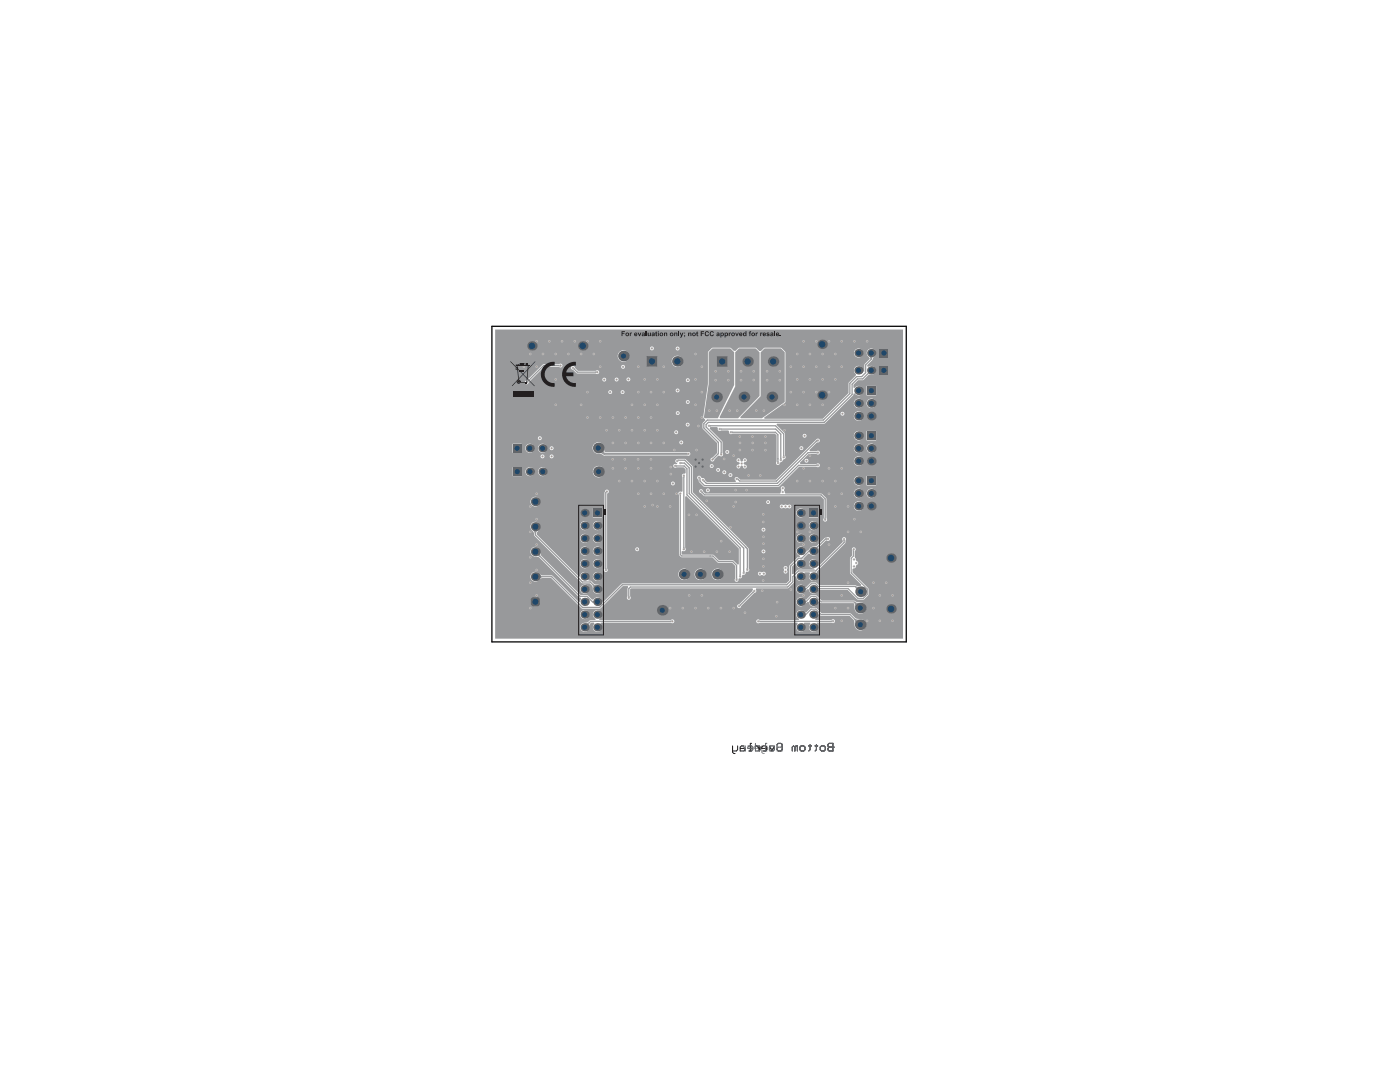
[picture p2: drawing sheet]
<svg xmlns="http://www.w3.org/2000/svg" width="279mm" height="216mm" viewBox="0 0 279 216" stroke-linecap="round" stroke-linejoin="round" font-family="sans-serif">
<path d="M98.2 65.1h82.7v63h-82.7z" fill="none" stroke="#000" stroke-width=".25"/>
<g fill="#98999b">
<path d="M170.6 117.1l.2-.1 .7 .1-.7 .7z"/>
<path d="M170.2 109.7l.3 .1-.1 .2-.2-.1z"/>
<path d="M168.3 107.8h.3v.1h-.3z"/>
<path d="M164.9 107.4h.2v.3h-.2z"/>
<path d="M164.6 103.3h.2l.1 .2h-.4z"/>
<path d="M163.1 117.3h.1l-.1 .2z"/>
<path d="M162.4 109.2l.7-.2 .2 .2-.2 .8z"/>
<path d="M162.9 92.7h.2v.3h-.2z"/>
<path d="M162.9 90.2l.2-.1v.4l-.2-.1z"/>
<path d="M160.5 122.4l.3 .1v.2l-.3 .2z"/>
<path d="M160.5 117.3l.3 .2v.2l-.3 .1z"/>
<path d="M161.5 109.8h.1v.3h-.1z"/>
<path d="M156.3 90.9h.2l.1 .2h-.4z"/>
<path d="M155.1 92h.3v.2h-.3z"/>
<path d="M151.5 123.8l.2 .1v.2l-.2 .1z"/>
<path d="M150.3 117.9l.2 .3-.1 .1-.2-.2z"/>
<path d="M149 113.3h.3v.2h-.3z"/>
<path d="M148.3 113.9h.2l.1 .2h-.4z"/>
<path d="M146.9 115.3h.2l.1 .2h-.4z"/>
<path d="M147.2 95.4l.2 .2-.1 .2h-.1z"/>
<path d="M146 86.1h.2v.3h-.2z"/>
<path d="M143.8 90.3h.3v.2h-.3z"/>
<path d="M143.8 85.4l.2 .1v.2l-.2 .1z"/>
<path d="M142.2 91.5l.2-.1 .1 .1-.1 .2z"/>
<path d="M141.7 84.8h.2v.3h-.2z"/>
<path d="M136.3 109.2h.3l.1 .2h-.4z"/>
<path d="M135.6 98.7h.3v.1h-.3z"/>
<path d="M136.3 95.1h.4l-.1 .2h-.3z"/>
<path d="M135.9 92.2l.2 .1v.2l-.2 .1z"/>
<path d="M133.8 123.9l.2-.1v.4l-.2-.1z"/>
<path d="M135 92.8l.1 .1v.2h-.2z"/>
<path d="M120.8 113.4h.2l.1 .2h-.4z"/>
<path d="M118.3 116.8l.1-.2 .8 .2-.8 .8z"/>
<path d="M118.8 74.1h.2v.3h-.2z"/>
<path d="M111.5 72.8h.2v.3h-.2z"/>
<path d="M107.5 114.5l.7 .4v.3l-.7 .5z"/>
<path d="M105.1 76l.2-.1 .2 .2-.1 .2z"/>
<path d="M170.5 120.3l.1-.2 1.1 .2-1 1z"/>
<path d="M170.5 123.6l.1-.2 1.1 .2-1 1.1z"/>
<path d="M162.8 88l.2-.2 .1 .3-.2 .1z"/>
<path d="M160.5 119.8l.3 .2v.2l-.3 .2z"/>
<path d="M140.3 96l.2-.2 .1 .1-.1 .2z"/>
<path d="M139.9 98.3l.3-.3 .1 .2-.2 .2z"/>
<path d="M119.4 90.4l1-1 .3 1-.3 .3z"/>
<path d="M118.2 120l.3-.1v.4l-.3-.1z"/>
<path d="M114.3 73.6l.3-.2 .1 .2-.2 .1z"/>
<path d="M165.9 123.9l.2-.1v.4l-.2-.1z"/>
<path d="M155.7 91.4h.2l.1 .2h-.4z"/>
<path d="M147.5 120.7l.2-.1 .2 .2-.1 .2z"/>
<path d="M147.6 114.7h.2l.1 .1h-.4z"/>
<path d="M125.4 118.9h.2l.1 .2h-.4z"/>
<path d="M173.3 71h1.1l-.4 .7h-.3z"/>
<path d="M116.7 124.4l.8-.2 .1 .2-.1 .8z"/>
<path d="M106.9 110.9l.8-.8 .2 .8-.2 .2z"/>
<path d="M106.3 105.7h1.1l-.4 .7h-.3z"/>
<path d="M136.7 99.1l.3-.1 10.5 10.5v3.1l-.3 .1-.9-.9h-2.8l-1.2-1.1h-6.1l-.2-.2v-.5l.3-.1a.39 .39 0 0 0 .5-.1 .39 .39 0 0 0-.1-.5z"/>
<path d="M151.8 70.3l.8-.8h3.2l.8 .8v9.9l-4.5 3.3h-4.3l-.1-.3 4.1-4.1z"/>
<path d="M146.7 70.3l.8-.8h3.3l.8 .8v8.7l-4.3 4.5h-3.6l-.1-.3 3.1-6.1z"/>
<path d="M141.4 70.3l.8-.8h3.5l.8 .8v6.5l-3.2 6.7h-2.6l-.2-.2a46.3 46.3 0 0 0 .9-13z"/>
<path d="M98.8 65.8v61.6h81.4v-61.6zM141.3 70.2l.9-.8h3.5l.7 .6h.4l.7-.6h3.3l.7 .6h.4l.7-.6h3.2l.9 .8v10.1l-4.2 3 .1 .3h11.6l5.1-5.2 .1-2 1.4-1.5v-.2l-.1-.2a.91 .91 0 0 1 .3-1.5 .91 .91 0 0 1 1.2 1l.3 .2v-1.5l1.1-1.1-.1-.2a.92 .92 0 0 1-.5-1.2 .92 .92 0 0 1 1.1-.6 .92 .92 0 0 1 .7 1.1l-.7 1.2-1 1v.2l.2 .1a.91 .91 0 0 1 1.5 .6 .91 .91 0 0 1-1.4 .9l-1.1 1.1-1.1 .1-.9 .9v.5l.3 .1 .1-.1a.96 .96 0 0 1 1.4 0 .96 .96 0 0 1-.1 1.4 .96 .96 0 0 1-1.4-.2l-.3 .1-.1 .3-5.6 5.6h-9.5l-.1 .3 1.6 1.7 .1 4.5a.39 .39 0 0 1 .1 .4 .39 .39 0 0 1-.4 .2l-.8 .8a.38 .38 0 0 1-.5 .3 .38 .38 0 0 1-.1-.6v-5.2l-.4-.4h-8.5a.47 .47 0 0 1-.6-.4l-.2-.2h-1.4a.39 .39 0 0 1-.5 0 .39 .39 0 0 1-.1-.4l-.2-.3h-1.2l-.2 .1v.2l2.5 2.6v2.3a.39 .39 0 0 1 0 .6 .39 .39 0 0 1-.5 0l-.4-.1-.7 .8a.39 .39 0 0 1-.4 .4 .39 .39 0 0 1-.4-.4 .39 .39 0 0 1 .4-.4l.9-.9v-2l-2.9-2.9v-1.1l.6-.5-.5-.6a46.9 46.9 0 0 0 1-13zM129.7 69.5a.4 .4 0 0 1 .8 0 .4 .4 0 0 1-.8 0zM134.8 69.5a.4 .4 0 0 1 .8 0 .4 .4 0 0 1-.8 0zM170.4 70.4a.91 .91 0 0 1 1.8 0 .91 .91 0 0 1-1.8 0zM123.3 71a1.15 1.15 0 0 1 2.3 0 1.15 1.15 0 0 1-2.3 0zM134 72.1a1.15 1.15 0 0 1 2.3 0 1.15 1.15 0 0 1-2.3 0zM124 73.2a.39 .39 0 0 1 .7 0 .39 .39 0 0 1-.7 0zM114.1 73.1a.49 .49 0 0 1 .6 .3l.6 .6h3.6a.39 .39 0 0 1 .6 0 .39 .39 0 0 1-.1 .6 .39 .39 0 0 1-.5-.1h-3.7l-.9-.7a.39 .39 0 0 1-.3-.3 .39 .39 0 0 1 .1-.4zM125 75.7a.4 .4 0 0 1 .8 0 .4 .4 0 0 1-.8 0zM122.7 75.7a.39 .39 0 0 1 .7 0 .39 .39 0 0 1-.7 0zM120.2 75.7a.4 .4 0 0 1 .8 0 .4 .4 0 0 1-.8 0zM136.9 75.9a.39 .39 0 0 1 .7 0 .39 .39 0 0 1-.7 0zM104.8 76l.4-.2 3.2-3.1h3.2a.39 .39 0 0 1 .5 0 .39 .39 0 0 1 0 .6 .39 .39 0 0 1-.5-.1h-3l-3.1 3.1a.39 .39 0 0 1-.5 .3 .39 .39 0 0 1-.2-.6zM134.8 77.9a.4 .4 0 0 1 .8 0 .4 .4 0 0 1-.8 0zM121.4 78.2a.4 .4 0 0 1 .8 0 .4 .4 0 0 1-.8 0zM123.9 78.2a.39 .39 0 0 1 .7 0 .39 .39 0 0 1-.7 0zM172.9 77h1.9v1.9h-1.9zM136.9 80.2a.39 .39 0 0 1 .7 0 .39 .39 0 0 1-.7 0zM170.4 80.5a.96 .96 0 0 1 1.9 0 .96 .96 0 0 1-1.9 0zM172.9 80.5a1 1 0 0 1 2 0 1 1 0 0 1-2 0zM134.9 82.4a.39 .39 0 0 1 .7 0 .39 .39 0 0 1-.7 0zM167.7 82.6a.4 .4 0 0 1 .8 0 .4 .4 0 0 1-.8 0zM170.4 83a.96 .96 0 0 1 1.9 0 .96 .96 0 0 1-1.9 0zM136.9 84.7a.39 .39 0 0 1 .7 0 .39 .39 0 0 1-.7 0zM134.6 86.3a.39 .39 0 0 1 .7 0 .39 .39 0 0 1-.7 0zM160.2 87a.4 .4 0 0 1 .8 0 .4 .4 0 0 1-.8 0zM107.3 87.4a.4 .4 0 0 1 .8 0 .4 .4 0 0 1-.8 0zM172.9 86h1.9v1.9h-1.9zM170.4 86.9a.96 .96 0 0 1 1.9 0 .96 .96 0 0 1-1.9 0zM135.6 88.3a.4 .4 0 0 1 .8 0 .4 .4 0 0 1-.8 0zM159.5 89.4a.4 .4 0 0 1 .8 0 .4 .4 0 0 1-.8 0zM109.7 89.4a.4 .4 0 0 1 .8 0 .4 .4 0 0 1-.8 0zM139.2 95h.5a.96 .96 0 0 0 .9 .5l.5 .7h5.7l.1-.3a.41 .41 0 0 1-.2-.6 .41 .41 0 0 1 .7 .1l.3 .3h7.2l7.9-7.9a.42 .42 0 0 1 .5-.3 .42 .42 0 0 1 .3 .6 .42 .42 0 0 1-.6 .2l-1.5 1.5 .1 .3 1.4-.1a.39 .39 0 0 1 .5 .1 .39 .39 0 0 1 0 .5 .39 .39 0 0 1-.6 0h-1.5l-1.8 1.7 .1 .3h3.3a.39 .39 0 0 1 .5 0 .39 .39 0 0 1 0 .6 .39 .39 0 0 1-.6-.1h-3.4l-4.2 4.1h-14.7l-1.1-1.1-.1-.4-.2-.2zM118.6 88.6a1.25 1.25 0 0 1 1.5-.1 1.25 1.25 0 0 1 .5 1.4l.1 .3h16.5a.38 .38 0 0 1 .6 .4 .38 .38 0 0 1-.6 .3h-16.6l-.8-.3a1.22 1.22 0 0 1-1.3-.6 1.22 1.22 0 0 1 .1-1.4zM102.3 88.5h1.8v1.8h-1.8zM104.8 89.4a.91 .91 0 0 1 1.8 0 .91 .91 0 0 1-1.8 0zM107.4 89.4a.91 .91 0 0 1 1.8 0 .91 .91 0 0 1-1.8 0zM170.4 89.5a.96 .96 0 0 1 1.9 0 .96 .96 0 0 1-1.9 0zM172.9 89.5a1 1 0 0 1 2 0 1 1 0 0 1-2 0zM144.8 90.2a.39 .39 0 0 1 .7 0 .39 .39 0 0 1-.7 0zM107.9 91.1a.4 .4 0 0 1 .8 0 .4 .4 0 0 1-.8 0zM109.7 91.1a.4 .4 0 0 1 .8 0 .4 .4 0 0 1-.8 0zM147.1 91.6a.4 .4 0 0 1 .5-.1 .4 .4 0 0 1 .2 .5l.1 .1a.3 .3 0 0 0 .3-.1 .3 .3 0 0 0 .1-.3 .4 .4 0 0 1 .5-.2 .4 .4 0 0 1 .2 .5 .4 .4 0 0 1-.5 .3l-.1 .2 .2 .2a.39 .39 0 0 1 .4 .4 .39 .39 0 0 1-.4 .4 .39 .39 0 0 1-.3-.4l-.2-.2-.3 .2a.39 .39 0 0 1-.4 .4 .39 .39 0 0 1-.4-.4 .39 .39 0 0 1 .4-.4l.2-.2a.29 .29 0 0 0-.1-.3 .29 .29 0 0 0-.3 0l-.2-.2zM160.6 91.9a.39 .39 0 0 1 .7 0 .39 .39 0 0 1-.7 0zM170.4 92a.96 .96 0 0 1 1.9 0 .96 .96 0 0 1-1.9 0zM134.9 91.7l.4-.1h1.5l1.4 1.4 .1 5.2 11 11.1 .1 4.1a.42 .42 0 0 1 .1 .6 .42 .42 0 0 1-.6 .1l-.2 .5-.6 .2a.4 .4 0 0 1-.1 .5 .4 .4 0 0 1-.5 .1l-.2 .1a.37 .37 0 0 1-.4 .5 .37 .37 0 0 1-.2-.6v-2.5l-.6-.6h-2.8l-1.1-1.1h-6.1l-.5-.4-.1-12.1a.39 .39 0 0 1 0-.5 .39 .39 0 0 1 .5-.1l.2-.1v-2.8a.5 .5 0 0 1 .5-.7l.1-.1v-.8l-.4-.4-1.4 .1a.39 .39 0 0 1-.5-.1 .39 .39 0 0 1 0-.5 .39 .39 0 0 1 .5 0l.2-.3a.45 .45 0 0 1-.3-.7zM141.6 93a.4 .4 0 0 1 .8 0 .4 .4 0 0 1-.8 0zM142.9 93.8a.4 .4 0 0 1 .8 0 .4 .4 0 0 1-.8 0zM144.2 94.2a.39 .39 0 0 1 .7 0 .39 .39 0 0 1-.7 0zM102.3 93.2h1.8v1.8h-1.8zM104.9 94.1a.91 .91 0 0 1 1.8 0 .91 .91 0 0 1-1.8 0zM107.4 94.1a.91 .91 0 0 1 1.8 0 .91 .91 0 0 1-1.8 0zM145.4 94.8a.4 .4 0 0 1 .8 0 .4 .4 0 0 1-.8 0zM118.3 94.1a1.15 1.15 0 0 1 2.3 0 1.15 1.15 0 0 1-2.3 0zM133.9 96.5a.4 .4 0 0 1 .8 0 .4 .4 0 0 1-.8 0zM172.9 95h1.9v1.9h-1.9zM170.4 95.9a.96 .96 0 0 1 1.9 0 .96 .96 0 0 1-1.9 0zM140.9 97.8a.4 .4 0 0 1 .8 0 .4 .4 0 0 1-.8 0zM170.4 98.5a.96 .96 0 0 1 1.9 0 .96 .96 0 0 1-1.9 0zM172.9 98.5a1 1 0 0 1 2 0 1 1 0 0 1-2 0zM152.9 100.2a.4 .4 0 0 1 .8 0 .4 .4 0 0 1-.8 0zM155.7 100.8l.3-.1 1.3 .1a.39 .39 0 0 1 .5 0 .39 .39 0 0 1 0 .5 .39 .39 0 0 1-.5 0l-.5 .1-.5-.1a.39 .39 0 0 1-.6 0 .39 .39 0 0 1 0-.5zM105.9 100.1a.98 .98 0 0 1 1.9 0 .98 .98 0 0 1-1.9 0zM170.4 101a.96 .96 0 0 1 1.9 0 .96 .96 0 0 1-1.9 0zM118.3 101.5h1.8v1.8h-1.8zM161.4 101.5h1.8v1.8h-1.8zM158.9 102.4a.91 .91 0 0 1 1.8 0 .91 .91 0 0 1-1.8 0zM139.6 97.7a.5 .5 0 0 1 .7 .3l.5 .5 14.9-.1a1.2 1.2 0 0 0 .2-1.1 .39 .39 0 0 1 .5-.2 .39 .39 0 0 1 .1 .6l.3 .8 7.3 .1 .8 .9 .1 3.9a.39 .39 0 0 1-.1 .6 .39 .39 0 0 1-.5-.1 .39 .39 0 0 1 0-.5v-3.8l-.6-.6h-23.2l-.7-.6a.39 .39 0 0 1-.4-.2 .39 .39 0 0 1 .1-.5zM115.8 104.9a.91 .91 0 0 1 1.8 0 .91 .91 0 0 1-1.8 0zM118.3 104.9a.91 .91 0 0 1 1.8 0 .91 .91 0 0 1-1.8 0zM161.4 104.9a.95 .95 0 0 1 1.9 0 .95 .95 0 0 1-1.9 0zM152 105.7a.4 .4 0 0 1 .8 0 .4 .4 0 0 1-.8 0zM115.8 107.4a.91 .91 0 0 1 1.8 0 .91 .91 0 0 1-1.8 0zM118.3 107.4a.91 .91 0 0 1 1.8 0 .91 .91 0 0 1-1.8 0zM158.9 107.4a.91 .91 0 0 1 1.8 0 .91 .91 0 0 1-1.8 0zM161.4 107.4a.95 .95 0 0 1 1.9 0 .95 .95 0 0 1-1.9 0zM126.8 109.6a.4 .4 0 0 1 .8 0 .4 .4 0 0 1-.8 0zM152 110a.4 .4 0 0 1 .8 0 .4 .4 0 0 1-.8 0zM115.8 110a.91 .91 0 0 1 1.8 0 .91 .91 0 0 1-1.8 0zM118.3 110a.91 .91 0 0 1 1.8 0 .91 .91 0 0 1-1.8 0zM115.8 112.5a.91 .91 0 0 1 1.8 0 .91 .91 0 0 1-1.8 0zM118.3 112.5a.91 .91 0 0 1 1.8 0 .91 .91 0 0 1-1.8 0zM106.1 109.4a1.1 1.1 0 0 1 1.4 0 1.1 1.1 0 0 1 .4 1.2l8 8.1 1.3 .1 1 .8 .4-.1a.9 .9 0 0 1 .9-.3 .9 .9 0 0 1 .6 .8l.3 .1 3.8-3.7h32.7l.6-.6v-2.9l1.7-1.7 .5-.1-.1-.3a.91 .91 0 0 1-.7-1 .91 .91 0 0 1 1-.7 .91 .91 0 0 1 .8 .9l.3 .1 .4-.4a2.32 2.32 0 0 1 1.6-.8l1.6-1.5 .4-.1a.39 .39 0 0 1 .5 0 .39 .39 0 0 1 0 .6 .39 .39 0 0 1-.5-.1l-1.6 1.5-.1 .5a.91 .91 0 0 1-.6 1 .91 .91 0 0 1-1.1-.3h-.3l-1 1v.3a.9 .9 0 0 1 0 1.5 .9 .9 0 0 1-1.4-.7l-.2-.1-.7 .6v1.4l.3 .1 1-.9h3.3l-.3-.3a.91 .91 0 0 1-.9-1 .91 .91 0 0 1 1.1-.8 .91 .91 0 0 1 .7 1.2l.2 .1 4.8-4.7v-.3a.39 .39 0 0 1 0-.6 .39 .39 0 0 1 .6 0 .39 .39 0 0 1-.1 .6l-.1 .5-5.6 5.8a1.13 1.13 0 0 1-.2 1.6 .9 .9 0 0 1-1.1-.2 .9 .9 0 0 1 0-1.2l-.2-.2h-.9l-.1 .2 .1 .2a.91 .91 0 0 1-.5 1.3 .91 .91 0 0 1-1.2-.8l-.2-.1-.2 .2v1l-1.2 1.2h-6.4v.4a.39 .39 0 0 1-.3 .5l-2.7 2.7a.39 .39 0 0 1-.4 .3 .39 .39 0 0 1-.4-.4 .39 .39 0 0 1 .4-.3l2.6-2.6 .2-.4-.1-.2h-24.3l-.2 .2 .1 1.4a.39 .39 0 0 1-.1 .6 .39 .39 0 0 1-.5-.1 .39 .39 0 0 1 0-.5v-1.5l.2-.3-.1-.3h-1l-4.5 4.5h-3.7l-6.1-6.1h-1.8l-.3 .2a1.01 1.01 0 0 1-1.7 .3 1.01 1.01 0 0 1 .4-1.7 2.3 2.3 0 0 1 1.5 .7l2.2 .1 5.2 5.2 .3-.1 .2-.5-.1-.2-.3-.1-8-8-.4-.1a1.04 1.04 0 0 1-1.2-.5 1.04 1.04 0 0 1 .1-1.2zM120.9 97.8a.39 .39 0 0 1 .6 .1 .39 .39 0 0 1-.3 .6v15a.39 .39 0 0 1 0 .5 .39 .39 0 0 1-.6 0 .39 .39 0 0 1 0-.6v-15.1zM151.4 114.2l.2-.1 .6 .1a.39 .39 0 0 1 .5 0 .39 .39 0 0 1 0 .5 .39 .39 0 0 1-.5 0h-.3a.39 .39 0 0 1-.5 0 .39 .39 0 0 1 0-.5zM156.5 113.1a.39 .39 0 0 1 .5 0 .39 .39 0 0 1 0 .5v.2a.39 .39 0 0 1 0 .5 .39 .39 0 0 1-.5 0 .39 .39 0 0 1 0-.5l-.1-.5zM106.1 104.4a1.03 1.03 0 0 1 1.6 .2 1.03 1.03 0 0 1-.4 1.5l-.2 .5 8.4 8.5 .3-.1a.9 .9 0 0 1 1.2-.8 .9 .9 0 0 1 .4 1.4l.1 .3h.4l.9 .7a.98 .98 0 0 1 1.2 .6 .98 .98 0 0 1-.5 1.2 1.1 1.1 0 0 1-1.2-1.3l-.6-.7-1.7-.1-9.3-9.4-.3-.9a1.12 1.12 0 0 1-.3-1.6zM135.4 114.6a1.15 1.15 0 0 1 2.3 0 1.15 1.15 0 0 1-2.3 0zM138.6 114.6a1.15 1.15 0 0 1 2.3 0 1.15 1.15 0 0 1-2.3 0zM142 114.6a1.15 1.15 0 0 1 2.3 0 1.15 1.15 0 0 1-2.3 0zM118.3 115a.91 .91 0 0 1 1.8 0 .91 .91 0 0 1-1.8 0zM115.8 117.6a.91 .91 0 0 1 1.8 0 .91 .91 0 0 1-1.8 0zM159.2 116.9a.93 .93 0 0 1 1.4 .2h.3l1-.9 1 .1 .6 .5h7.2l.5 .2 .6-.1 .1-.2-2.3-2.3v-3l.5-.5v-1.1a.41 .41 0 0 1 .1-.5 .41 .41 0 0 1 .6 .2 .41 .41 0 0 1-.2 .5l-.1 1.1 .4 .7a.5 .5 0 0 1 .4 .5 .5 .5 0 0 1-.4 .5l-.2 .5-.6 .3v.6l3.2 3.2v1.3l-.9 .9h-1.3l-1.9-1.9h-6a.9 .9 0 0 1-.9 .8 .9 .9 0 0 1-.9-.9l-.2-.1-.5 .3a.92 .92 0 0 1-1.3 .5 .92 .92 0 0 1-.2-1.4zM159.2 119.5a.93 .93 0 0 1 1.4 .1l.3 .1 .9-.9h1l1.2 1.1h6.5l.6 .2a1.26 1.26 0 0 1 1.5 .5 1.26 1.26 0 0 1-.1 1.5 1.26 1.26 0 0 1-1.5 .1 1.26 1.26 0 0 1-.5-1.4l-.1-.5h-6.5l-.4-.2-.3 .1a.9 .9 0 0 1-.9 .8 .9 .9 0 0 1-.9-.8l-.2-.1-.5 .3a.92 .92 0 0 1-1.3 .5 .92 .92 0 0 1-.2-1.4zM115.8 122.6a.91 .91 0 0 1 1.8 0 .91 .91 0 0 1-1.8 0zM116 124.5l.5-.2 .8-.1 .5-.5h1l.1-.2a.9 .9 0 0 1-.4-1.4 .9 .9 0 0 1 1.4 0 .9 .9 0 0 1-.3 1.4v.2h14.3a.39 .39 0 0 1 .6 0 .39 .39 0 0 1-.1 .6 .39 .39 0 0 1-.5-.1h-14l-.1 .3a.9 .9 0 0 1 .1 1.3 .9 .9 0 0 1-1.3 0 .9 .9 0 0 1 0-1.3l-.1-.3h-.5l-.4 .5a.98 .98 0 0 1-.5 1.2 .98 .98 0 0 1-1.3-.5v-.5zM151 123.7l.3-.1 .4 .1h7.7l.1-.2a.91 .91 0 0 1-.4-1.5 .91 .91 0 0 1 1.5 .2h.3l.9-.9h1l1.2 1.1h5.7l1 .9 .4 .2a1.26 1.26 0 0 1 1.5 .5 1.26 1.26 0 0 1-.1 1.5 1.26 1.26 0 0 1-1.5 0 1.26 1.26 0 0 1-.5-1.4l-.1-.4-.8-.8h-5.7l-.4-.3-.3 .1-.1 .4-.4 .4v.2h3.2a.39 .39 0 0 1 .6 0 .39 .39 0 0 1 0 .5 .39 .39 0 0 1-.5 .1l-3-.1-.1 .3a.91 .91 0 0 1 .1 1.3 .91 .91 0 0 1-1.3 0 .91 .91 0 0 1 0-1.3v-.3h-1.2l-.1 .3a.91 .91 0 0 1 .1 1.3 .91 .91 0 0 1-1.3 0 .91 .91 0 0 1 0-1.3l-.1-.3-7.5 .1a.39 .39 0 0 1-.6 0 .39 .39 0 0 1 0-.6z"/>
</g>
<path d="M159.8 117.6h1l1.1-1.1h.9l.6 .5h7.3l1.1 1.1M162.8 117.1h.1M162.8 117.1l-.5 .5M170.4 109.6l-.1 1.4-.4 .4v2.9l3.2 3.2v1.1l-.8 .8h-1.1l-1.9-1.9h-6.1l-.4-.4M159.8 120.1h1l1.1-1.1h.9l1.1 1.1h6.6l1.2 1.2M159.8 122.6h1l1.1-1.1h.9l1.1 1.1h5.8l2 2.1" fill="none" stroke="#98999b" stroke-width=".22"/>
<g fill="none" stroke="#98999b" stroke-width=".25">
<path d="M111.9 72.9h-3.4l-3.4 3.4M114.3 73.4l.9 .9h4M173.9 73.9l-1.7 1.7h-1.1l-1 1.1v2l-5.6 5.6h-23.1l-.5 .4v.5l3 3v2.5M173.9 70.4v1.3l-1.1 1.1v1.6l-.8 .8h-1.1l-1.3 1.3v2l-5.3 5.3h-23.1l-.7 .7v.9l2.8 2.9v2.2l-1.1 1.2M120.7 90.6h-.1M121.1 98.1l-.2 .2v15.5M134.7 92.9l1.8 .1 .6 .5v5.2l10.6 10.6v5.7M135.2 92l.1-.2h1.4l1.3 1.4v5.1l11.2 11.2v4.2M135.8 98.5v12.1l.3 .3h6.2l1.1 1.1h2.8l.8 .8v2.9M135.8 92.4h.8l.9 1v5.1l10.9 10.9v4.9M136.5 94.9v14.7M139.9 98l.7 .7h23.3l.8 .8v4.2"/>
<path d="M141.5 85h13.3l1.6 1.6v4.6M143.6 85.6h11.2l1 1v5.2M145.9 86.3h8.8l.5 .5v5.6M155.2 92.4h.1M155.2 91.6h.1M155.8 91.8h.1M163.2 87.9h-.1l-8.1 8.1h-7.4l-.4-.4h-.2M163.2 92.8h-3.8l-4.1 4.1h-14.7l-.9-.9v-.5l-.2-.2M163.2 90.3h-1.9l-6.2 6.1h-14.1l-.7-.6M106.8 105.1v1.6l9.4 9.4h1.6l1.4 1.5M106.8 110.1l9 8.9h1.3l1.1 1.1h1M136.5 109.5v.1"/>
<path d="M141.7 110.9h.1M150.6 117.9l-3.1 3.1M165.3 107.5h-.5l-2.5 2.5h-.8l-1.5 1.4h-.6l-1.6 1.6v2.9l-.8 .8h-32.8l-4.5 4.5h-3.5l-6.1-6.1h-3.3M168.5 107.6v.7l-5.7 5.6h-3.4l-1.2 1.1v1.1l-1 1h-31.4l-.3 .4v1.8M134.2 124h-16.3l-1.2 1.2M166.3 124h-15"/>
</g>
<path d="M119.4 89.4l1.2 1.2M120.7 90.6h16.7" fill="none" stroke="#98999b" stroke-width=".38"/>
<g fill="none" stroke="#98999b" stroke-width=".2">
<path d="M149.2 148.8h.3l.5 .5M150 148.8v1M151.5 149.3h-1v-.2l.3-.3h.5l.2 .3v.5l-.2 .2h-.5M152 148.8v1.3l.3 .3h.2M153 148.8v.8l-.2 .2h-.8M154.3 148.8h-.5l-.3 .3v.7h.8l.3-.2-.3-.3h-.8M156.1 148.3v1.5h-1M158.6 149.1l.3-.3h.2v1M158.6 149.1v.7M158.6 149.1l-.2-.3-.3 .3v.7M159.6 149.1l.3-.3h.5l.2 .3v.5l-.2 .2h-.5l-.3-.2zM161.4 148.8h.5"/>
<path d="M161.7 148.6v1l-.3 .2M162.7 148.8h.5M162.9 148.6v1l-.2 .2M163.7 149.1l.2-.3h.6l.2 .3v.5l-.2 .2h-.6l-.2-.2zM165.2 148.6l.3-.3h.7v1.5h-.7l-.3-.2v-.3l.3-.2-.3-.3zM165.5 149.1h.7M166.2 149.1h.1"/>
</g>
<circle cx="140.3" cy="95.8" r=".25" fill="#c0c0c0"/>
<circle cx="140.3" cy="95.8" r=".13" fill="#a6968d"/>
<circle cx="142" cy="93" r=".25" fill="#c0c0c0"/>
<circle cx="142" cy="93" r=".13" fill="#a6968d"/>
<circle cx="138.8" cy="91.7" r=".25" fill="#c0c0c0"/>
<circle cx="138.8" cy="91.7" r=".1" fill="#a6968d"/>
<circle cx="140.2" cy="91.7" r=".25" fill="#c0c0c0"/>
<circle cx="140.2" cy="91.7" r=".1" fill="#a6968d"/>
<circle cx="138.8" cy="93.1" r=".25" fill="#c0c0c0"/>
<circle cx="138.8" cy="93.1" r=".1" fill="#a6968d"/>
<circle cx="140.2" cy="93.1" r=".25" fill="#c0c0c0"/>
<circle cx="140.2" cy="93.1" r=".1" fill="#a6968d"/>
<circle cx="139.5" cy="92.4" r=".25" fill="#c0c0c0"/>
<circle cx="139.5" cy="92.4" r=".1" fill="#a6968d"/>
<circle cx="104.6" cy="73.2" r=".25" fill="#c0c0c0"/>
<circle cx="104.6" cy="73.2" r=".13" fill="#a6968d"/>
<circle cx="107.1" cy="68.1" r=".25" fill="#c0c0c0"/>
<circle cx="107.1" cy="68.1" r=".13" fill="#a6968d"/>
<circle cx="105.8" cy="70.6" r=".25" fill="#c0c0c0"/>
<circle cx="105.8" cy="70.6" r=".13" fill="#a6968d"/>
<circle cx="107.1" cy="73.2" r=".25" fill="#c0c0c0"/>
<circle cx="107.1" cy="73.2" r=".13" fill="#a6968d"/>
<circle cx="107.1" cy="98.5" r=".25" fill="#c0c0c0"/>
<circle cx="107.1" cy="98.5" r=".13" fill="#a6968d"/>
<circle cx="105.8" cy="101.1" r=".25" fill="#c0c0c0"/>
<circle cx="105.8" cy="101.1" r=".13" fill="#a6968d"/>
<circle cx="107.1" cy="103.6" r=".25" fill="#c0c0c0"/>
<circle cx="107.1" cy="103.6" r=".13" fill="#a6968d"/>
<circle cx="105.8" cy="106.1" r=".25" fill="#c0c0c0"/>
<circle cx="105.8" cy="106.1" r=".13" fill="#a6968d"/>
<circle cx="107.1" cy="108.7" r=".25" fill="#c0c0c0"/>
<circle cx="107.1" cy="108.7" r=".13" fill="#a6968d"/>
<circle cx="105.8" cy="111.2" r=".25" fill="#c0c0c0"/>
<circle cx="105.8" cy="111.2" r=".13" fill="#a6968d"/>
<circle cx="107.1" cy="113.7" r=".25" fill="#c0c0c0"/>
<circle cx="107.1" cy="113.7" r=".13" fill="#a6968d"/>
<circle cx="105.8" cy="116.3" r=".25" fill="#c0c0c0"/>
<circle cx="105.8" cy="116.3" r=".13" fill="#a6968d"/>
<circle cx="107.1" cy="118.8" r=".25" fill="#c0c0c0"/>
<circle cx="107.1" cy="118.8" r=".13" fill="#a6968d"/>
<circle cx="105.8" cy="121.3" r=".25" fill="#c0c0c0"/>
<circle cx="105.8" cy="121.3" r=".13" fill="#a6968d"/>
<circle cx="109.6" cy="68.1" r=".25" fill="#c0c0c0"/>
<circle cx="109.6" cy="68.1" r=".13" fill="#a6968d"/>
<circle cx="108.4" cy="70.6" r=".25" fill="#c0c0c0"/>
<circle cx="108.4" cy="70.6" r=".13" fill="#a6968d"/>
<circle cx="112.2" cy="68.1" r=".25" fill="#c0c0c0"/>
<circle cx="112.2" cy="68.1" r=".13" fill="#a6968d"/>
<circle cx="110.9" cy="70.6" r=".25" fill="#c0c0c0"/>
<circle cx="110.9" cy="70.6" r=".13" fill="#a6968d"/>
<circle cx="110.9" cy="75.7" r=".25" fill="#c0c0c0"/>
<circle cx="110.9" cy="75.7" r=".13" fill="#a6968d"/>
<circle cx="110.9" cy="80.8" r=".25" fill="#c0c0c0"/>
<circle cx="110.9" cy="80.8" r=".13" fill="#a6968d"/>
<circle cx="114.7" cy="68.1" r=".25" fill="#c0c0c0"/>
<circle cx="114.7" cy="68.1" r=".13" fill="#a6968d"/>
<circle cx="113.4" cy="70.6" r=".25" fill="#c0c0c0"/>
<circle cx="113.4" cy="70.6" r=".13" fill="#a6968d"/>
<circle cx="117.2" cy="68.1" r=".25" fill="#c0c0c0"/>
<circle cx="117.2" cy="68.1" r=".13" fill="#a6968d"/>
<circle cx="116" cy="70.6" r=".25" fill="#c0c0c0"/>
<circle cx="116" cy="70.6" r=".13" fill="#a6968d"/>
<circle cx="117.2" cy="78.2" r=".25" fill="#c0c0c0"/>
<circle cx="117.2" cy="78.2" r=".13" fill="#a6968d"/>
<circle cx="116" cy="80.8" r=".25" fill="#c0c0c0"/>
<circle cx="116" cy="80.8" r=".13" fill="#a6968d"/>
<circle cx="117.2" cy="83.3" r=".25" fill="#c0c0c0"/>
<circle cx="117.2" cy="83.3" r=".13" fill="#a6968d"/>
<circle cx="119.8" cy="68.1" r=".25" fill="#c0c0c0"/>
<circle cx="119.8" cy="68.1" r=".13" fill="#a6968d"/>
<circle cx="118.5" cy="70.6" r=".25" fill="#c0c0c0"/>
<circle cx="118.5" cy="70.6" r=".13" fill="#a6968d"/>
<circle cx="119.8" cy="73.2" r=".25" fill="#c0c0c0"/>
<circle cx="119.8" cy="73.2" r=".13" fill="#a6968d"/>
<circle cx="119.8" cy="83.3" r=".25" fill="#c0c0c0"/>
<circle cx="119.8" cy="83.3" r=".13" fill="#a6968d"/>
<circle cx="122.3" cy="83.3" r=".25" fill="#c0c0c0"/>
<circle cx="122.3" cy="83.3" r=".13" fill="#a6968d"/>
<circle cx="121.1" cy="85.8" r=".25" fill="#c0c0c0"/>
<circle cx="121.1" cy="85.8" r=".13" fill="#a6968d"/>
<circle cx="122.3" cy="88.4" r=".25" fill="#c0c0c0"/>
<circle cx="122.3" cy="88.4" r=".13" fill="#a6968d"/>
<circle cx="122.3" cy="93.5" r=".25" fill="#c0c0c0"/>
<circle cx="122.3" cy="93.5" r=".13" fill="#a6968d"/>
<circle cx="124.9" cy="83.3" r=".25" fill="#c0c0c0"/>
<circle cx="124.9" cy="83.3" r=".13" fill="#a6968d"/>
<circle cx="123.6" cy="85.8" r=".25" fill="#c0c0c0"/>
<circle cx="123.6" cy="85.8" r=".13" fill="#a6968d"/>
<circle cx="124.9" cy="88.4" r=".25" fill="#c0c0c0"/>
<circle cx="124.9" cy="88.4" r=".13" fill="#a6968d"/>
<circle cx="124.9" cy="93.5" r=".25" fill="#c0c0c0"/>
<circle cx="124.9" cy="93.5" r=".13" fill="#a6968d"/>
<circle cx="123.6" cy="96" r=".25" fill="#c0c0c0"/>
<circle cx="123.6" cy="96" r=".13" fill="#a6968d"/>
<circle cx="127.4" cy="73.2" r=".25" fill="#c0c0c0"/>
<circle cx="127.4" cy="73.2" r=".13" fill="#a6968d"/>
<circle cx="127.4" cy="78.2" r=".25" fill="#c0c0c0"/>
<circle cx="127.4" cy="78.2" r=".13" fill="#a6968d"/>
<circle cx="126.1" cy="80.8" r=".25" fill="#c0c0c0"/>
<circle cx="126.1" cy="80.8" r=".13" fill="#a6968d"/>
<circle cx="127.4" cy="83.3" r=".25" fill="#c0c0c0"/>
<circle cx="127.4" cy="83.3" r=".13" fill="#a6968d"/>
<circle cx="126.1" cy="85.8" r=".25" fill="#c0c0c0"/>
<circle cx="126.1" cy="85.8" r=".13" fill="#a6968d"/>
<circle cx="127.4" cy="88.4" r=".25" fill="#c0c0c0"/>
<circle cx="127.4" cy="88.4" r=".13" fill="#a6968d"/>
<circle cx="127.4" cy="93.5" r=".25" fill="#c0c0c0"/>
<circle cx="127.4" cy="93.5" r=".13" fill="#a6968d"/>
<circle cx="126.1" cy="96" r=".25" fill="#c0c0c0"/>
<circle cx="126.1" cy="96" r=".13" fill="#a6968d"/>
<circle cx="127.4" cy="98.5" r=".25" fill="#c0c0c0"/>
<circle cx="127.4" cy="98.5" r=".13" fill="#a6968d"/>
<circle cx="128.7" cy="75.7" r=".25" fill="#c0c0c0"/>
<circle cx="128.7" cy="75.7" r=".13" fill="#a6968d"/>
<circle cx="129.9" cy="78.2" r=".25" fill="#c0c0c0"/>
<circle cx="129.9" cy="78.2" r=".13" fill="#a6968d"/>
<circle cx="128.7" cy="80.8" r=".25" fill="#c0c0c0"/>
<circle cx="128.7" cy="80.8" r=".13" fill="#a6968d"/>
<circle cx="129.9" cy="83.3" r=".25" fill="#c0c0c0"/>
<circle cx="129.9" cy="83.3" r=".13" fill="#a6968d"/>
<circle cx="128.7" cy="85.8" r=".25" fill="#c0c0c0"/>
<circle cx="128.7" cy="85.8" r=".13" fill="#a6968d"/>
<circle cx="129.9" cy="88.4" r=".25" fill="#c0c0c0"/>
<circle cx="129.9" cy="88.4" r=".13" fill="#a6968d"/>
<circle cx="129.9" cy="93.5" r=".25" fill="#c0c0c0"/>
<circle cx="129.9" cy="93.5" r=".13" fill="#a6968d"/>
<circle cx="128.7" cy="96" r=".25" fill="#c0c0c0"/>
<circle cx="128.7" cy="96" r=".13" fill="#a6968d"/>
<circle cx="129.9" cy="98.5" r=".25" fill="#c0c0c0"/>
<circle cx="129.9" cy="98.5" r=".13" fill="#a6968d"/>
<circle cx="128.7" cy="101.1" r=".25" fill="#c0c0c0"/>
<circle cx="128.7" cy="101.1" r=".13" fill="#a6968d"/>
<circle cx="132.5" cy="73.2" r=".25" fill="#c0c0c0"/>
<circle cx="132.5" cy="73.2" r=".13" fill="#a6968d"/>
<circle cx="131.2" cy="75.7" r=".25" fill="#c0c0c0"/>
<circle cx="131.2" cy="75.7" r=".13" fill="#a6968d"/>
<circle cx="132.5" cy="78.2" r=".25" fill="#c0c0c0"/>
<circle cx="132.5" cy="78.2" r=".13" fill="#a6968d"/>
<circle cx="131.2" cy="80.8" r=".25" fill="#c0c0c0"/>
<circle cx="131.2" cy="80.8" r=".13" fill="#a6968d"/>
<circle cx="131.2" cy="85.8" r=".25" fill="#c0c0c0"/>
<circle cx="131.2" cy="85.8" r=".13" fill="#a6968d"/>
<circle cx="132.5" cy="88.4" r=".25" fill="#c0c0c0"/>
<circle cx="132.5" cy="88.4" r=".13" fill="#a6968d"/>
<circle cx="131.2" cy="96" r=".25" fill="#c0c0c0"/>
<circle cx="131.2" cy="96" r=".13" fill="#a6968d"/>
<circle cx="132.5" cy="98.5" r=".25" fill="#c0c0c0"/>
<circle cx="132.5" cy="98.5" r=".13" fill="#a6968d"/>
<circle cx="131.2" cy="101.1" r=".25" fill="#c0c0c0"/>
<circle cx="131.2" cy="101.1" r=".13" fill="#a6968d"/>
<circle cx="135" cy="98.5" r=".25" fill="#c0c0c0"/>
<circle cx="135" cy="98.5" r=".13" fill="#a6968d"/>
<circle cx="133.7" cy="101.1" r=".25" fill="#c0c0c0"/>
<circle cx="133.7" cy="101.1" r=".13" fill="#a6968d"/>
<circle cx="133.7" cy="121.3" r=".25" fill="#c0c0c0"/>
<circle cx="133.7" cy="121.3" r=".13" fill="#a6968d"/>
<circle cx="137.5" cy="118.8" r=".25" fill="#c0c0c0"/>
<circle cx="137.5" cy="118.8" r=".13" fill="#a6968d"/>
<circle cx="136.3" cy="121.3" r=".25" fill="#c0c0c0"/>
<circle cx="136.3" cy="121.3" r=".13" fill="#a6968d"/>
<circle cx="138.8" cy="70.6" r=".25" fill="#c0c0c0"/>
<circle cx="138.8" cy="70.6" r=".13" fill="#a6968d"/>
<circle cx="140.1" cy="73.2" r=".25" fill="#c0c0c0"/>
<circle cx="140.1" cy="73.2" r=".13" fill="#a6968d"/>
<circle cx="138.8" cy="75.7" r=".25" fill="#c0c0c0"/>
<circle cx="138.8" cy="75.7" r=".13" fill="#a6968d"/>
<circle cx="140.1" cy="78.2" r=".25" fill="#c0c0c0"/>
<circle cx="140.1" cy="78.2" r=".13" fill="#a6968d"/>
<circle cx="138.8" cy="80.8" r=".25" fill="#c0c0c0"/>
<circle cx="138.8" cy="80.8" r=".13" fill="#a6968d"/>
<circle cx="140.1" cy="83.3" r=".25" fill="#c0c0c0"/>
<circle cx="140.1" cy="83.3" r=".13" fill="#a6968d"/>
<circle cx="140.1" cy="118.8" r=".25" fill="#c0c0c0"/>
<circle cx="140.1" cy="118.8" r=".13" fill="#a6968d"/>
<circle cx="138.8" cy="121.3" r=".25" fill="#c0c0c0"/>
<circle cx="138.8" cy="121.3" r=".13" fill="#a6968d"/>
<circle cx="141.3" cy="121.3" r=".25" fill="#c0c0c0"/>
<circle cx="141.3" cy="121.3" r=".13" fill="#a6968d"/>
<circle cx="143.9" cy="121.3" r=".25" fill="#c0c0c0"/>
<circle cx="143.9" cy="121.3" r=".13" fill="#a6968d"/>
<circle cx="147.7" cy="88.4" r=".25" fill="#c0c0c0"/>
<circle cx="147.7" cy="88.4" r=".13" fill="#a6968d"/>
<circle cx="146.4" cy="90.9" r=".25" fill="#c0c0c0"/>
<circle cx="146.4" cy="90.9" r=".13" fill="#a6968d"/>
<circle cx="146.4" cy="101.1" r=".25" fill="#c0c0c0"/>
<circle cx="146.4" cy="101.1" r=".13" fill="#a6968d"/>
<circle cx="146.4" cy="121.3" r=".25" fill="#c0c0c0"/>
<circle cx="146.4" cy="121.3" r=".13" fill="#a6968d"/>
<circle cx="150.2" cy="88.4" r=".25" fill="#c0c0c0"/>
<circle cx="150.2" cy="88.4" r=".13" fill="#a6968d"/>
<circle cx="152.8" cy="88.4" r=".25" fill="#c0c0c0"/>
<circle cx="152.8" cy="88.4" r=".13" fill="#a6968d"/>
<circle cx="157.8" cy="73.2" r=".25" fill="#c0c0c0"/>
<circle cx="157.8" cy="73.2" r=".13" fill="#a6968d"/>
<circle cx="157.8" cy="78.2" r=".25" fill="#c0c0c0"/>
<circle cx="157.8" cy="78.2" r=".13" fill="#a6968d"/>
<circle cx="156.6" cy="80.8" r=".25" fill="#c0c0c0"/>
<circle cx="156.6" cy="80.8" r=".13" fill="#a6968d"/>
<circle cx="156.6" cy="85.8" r=".25" fill="#c0c0c0"/>
<circle cx="156.6" cy="85.8" r=".13" fill="#a6968d"/>
<circle cx="160.4" cy="68.1" r=".25" fill="#c0c0c0"/>
<circle cx="160.4" cy="68.1" r=".13" fill="#a6968d"/>
<circle cx="159.1" cy="70.6" r=".25" fill="#c0c0c0"/>
<circle cx="159.1" cy="70.6" r=".13" fill="#a6968d"/>
<circle cx="160.4" cy="73.2" r=".25" fill="#c0c0c0"/>
<circle cx="160.4" cy="73.2" r=".13" fill="#a6968d"/>
<circle cx="159.1" cy="75.7" r=".25" fill="#c0c0c0"/>
<circle cx="159.1" cy="75.7" r=".13" fill="#a6968d"/>
<circle cx="160.4" cy="78.2" r=".25" fill="#c0c0c0"/>
<circle cx="160.4" cy="78.2" r=".13" fill="#a6968d"/>
<circle cx="159.1" cy="80.8" r=".25" fill="#c0c0c0"/>
<circle cx="159.1" cy="80.8" r=".13" fill="#a6968d"/>
<circle cx="160.4" cy="93.5" r=".25" fill="#c0c0c0"/>
<circle cx="160.4" cy="93.5" r=".13" fill="#a6968d"/>
<circle cx="159.1" cy="96" r=".25" fill="#c0c0c0"/>
<circle cx="159.1" cy="96" r=".13" fill="#a6968d"/>
<circle cx="159.1" cy="106.1" r=".25" fill="#c0c0c0"/>
<circle cx="159.1" cy="106.1" r=".13" fill="#a6968d"/>
<circle cx="160.4" cy="108.7" r=".25" fill="#c0c0c0"/>
<circle cx="160.4" cy="108.7" r=".13" fill="#a6968d"/>
<circle cx="160.4" cy="118.8" r=".25" fill="#c0c0c0"/>
<circle cx="160.4" cy="118.8" r=".13" fill="#a6968d"/>
<circle cx="162.9" cy="68.1" r=".25" fill="#c0c0c0"/>
<circle cx="162.9" cy="68.1" r=".13" fill="#a6968d"/>
<circle cx="161.6" cy="70.6" r=".25" fill="#c0c0c0"/>
<circle cx="161.6" cy="70.6" r=".13" fill="#a6968d"/>
<circle cx="162.9" cy="73.2" r=".25" fill="#c0c0c0"/>
<circle cx="162.9" cy="73.2" r=".13" fill="#a6968d"/>
<circle cx="161.6" cy="75.7" r=".25" fill="#c0c0c0"/>
<circle cx="161.6" cy="75.7" r=".13" fill="#a6968d"/>
<circle cx="162.9" cy="78.2" r=".25" fill="#c0c0c0"/>
<circle cx="162.9" cy="78.2" r=".13" fill="#a6968d"/>
<circle cx="161.6" cy="80.8" r=".25" fill="#c0c0c0"/>
<circle cx="161.6" cy="80.8" r=".13" fill="#a6968d"/>
<circle cx="161.6" cy="90.9" r=".25" fill="#c0c0c0"/>
<circle cx="161.6" cy="90.9" r=".13" fill="#a6968d"/>
<circle cx="161.6" cy="96" r=".25" fill="#c0c0c0"/>
<circle cx="161.6" cy="96" r=".13" fill="#a6968d"/>
<circle cx="161.6" cy="106.1" r=".25" fill="#c0c0c0"/>
<circle cx="161.6" cy="106.1" r=".13" fill="#a6968d"/>
<circle cx="165.4" cy="68.1" r=".25" fill="#c0c0c0"/>
<circle cx="165.4" cy="68.1" r=".13" fill="#a6968d"/>
<circle cx="164.2" cy="70.6" r=".25" fill="#c0c0c0"/>
<circle cx="164.2" cy="70.6" r=".13" fill="#a6968d"/>
<circle cx="165.4" cy="73.2" r=".25" fill="#c0c0c0"/>
<circle cx="165.4" cy="73.2" r=".13" fill="#a6968d"/>
<circle cx="164.2" cy="75.7" r=".25" fill="#c0c0c0"/>
<circle cx="164.2" cy="75.7" r=".13" fill="#a6968d"/>
<circle cx="165.4" cy="78.2" r=".25" fill="#c0c0c0"/>
<circle cx="165.4" cy="78.2" r=".13" fill="#a6968d"/>
<circle cx="164.2" cy="80.8" r=".25" fill="#c0c0c0"/>
<circle cx="164.2" cy="80.8" r=".13" fill="#a6968d"/>
<circle cx="165.4" cy="93.5" r=".25" fill="#c0c0c0"/>
<circle cx="165.4" cy="93.5" r=".13" fill="#a6968d"/>
<circle cx="164.2" cy="96" r=".25" fill="#c0c0c0"/>
<circle cx="164.2" cy="96" r=".13" fill="#a6968d"/>
<circle cx="165.4" cy="98.5" r=".25" fill="#c0c0c0"/>
<circle cx="165.4" cy="98.5" r=".13" fill="#a6968d"/>
<circle cx="165.4" cy="108.7" r=".25" fill="#c0c0c0"/>
<circle cx="165.4" cy="108.7" r=".13" fill="#a6968d"/>
<circle cx="168" cy="68.1" r=".25" fill="#c0c0c0"/>
<circle cx="168" cy="68.1" r=".13" fill="#a6968d"/>
<circle cx="166.7" cy="70.6" r=".25" fill="#c0c0c0"/>
<circle cx="166.7" cy="70.6" r=".13" fill="#a6968d"/>
<circle cx="168" cy="73.2" r=".25" fill="#c0c0c0"/>
<circle cx="168" cy="73.2" r=".13" fill="#a6968d"/>
<circle cx="166.7" cy="75.7" r=".25" fill="#c0c0c0"/>
<circle cx="166.7" cy="75.7" r=".13" fill="#a6968d"/>
<circle cx="168" cy="93.5" r=".25" fill="#c0c0c0"/>
<circle cx="168" cy="93.5" r=".13" fill="#a6968d"/>
<circle cx="166.7" cy="96" r=".25" fill="#c0c0c0"/>
<circle cx="166.7" cy="96" r=".13" fill="#a6968d"/>
<circle cx="168" cy="98.5" r=".25" fill="#c0c0c0"/>
<circle cx="168" cy="98.5" r=".13" fill="#a6968d"/>
<circle cx="166.7" cy="101.1" r=".25" fill="#c0c0c0"/>
<circle cx="166.7" cy="101.1" r=".13" fill="#a6968d"/>
<circle cx="168" cy="118.8" r=".25" fill="#c0c0c0"/>
<circle cx="168" cy="118.8" r=".13" fill="#a6968d"/>
<circle cx="166.7" cy="121.3" r=".25" fill="#c0c0c0"/>
<circle cx="166.7" cy="121.3" r=".13" fill="#a6968d"/>
<circle cx="168" cy="123.9" r=".25" fill="#c0c0c0"/>
<circle cx="168" cy="123.9" r=".13" fill="#a6968d"/>
<circle cx="170.5" cy="68.1" r=".25" fill="#c0c0c0"/>
<circle cx="170.5" cy="68.1" r=".13" fill="#a6968d"/>
<circle cx="169.2" cy="101.1" r=".25" fill="#c0c0c0"/>
<circle cx="169.2" cy="101.1" r=".13" fill="#a6968d"/>
<circle cx="170.5" cy="103.6" r=".25" fill="#c0c0c0"/>
<circle cx="170.5" cy="103.6" r=".13" fill="#a6968d"/>
<circle cx="169.2" cy="106.1" r=".25" fill="#c0c0c0"/>
<circle cx="169.2" cy="106.1" r=".13" fill="#a6968d"/>
<circle cx="169.2" cy="116.3" r=".25" fill="#c0c0c0"/>
<circle cx="169.2" cy="116.3" r=".13" fill="#a6968d"/>
<circle cx="169.2" cy="121.3" r=".25" fill="#c0c0c0"/>
<circle cx="169.2" cy="121.3" r=".13" fill="#a6968d"/>
<circle cx="173.1" cy="68.1" r=".25" fill="#c0c0c0"/>
<circle cx="173.1" cy="68.1" r=".13" fill="#a6968d"/>
<circle cx="171.8" cy="106.1" r=".25" fill="#c0c0c0"/>
<circle cx="171.8" cy="106.1" r=".13" fill="#a6968d"/>
<circle cx="173.1" cy="123.9" r=".25" fill="#c0c0c0"/>
<circle cx="173.1" cy="123.9" r=".13" fill="#a6968d"/>
<circle cx="174.3" cy="116.3" r=".25" fill="#c0c0c0"/>
<circle cx="174.3" cy="116.3" r=".13" fill="#a6968d"/>
<circle cx="175.6" cy="118.8" r=".25" fill="#c0c0c0"/>
<circle cx="175.6" cy="118.8" r=".13" fill="#a6968d"/>
<circle cx="174.3" cy="121.3" r=".25" fill="#c0c0c0"/>
<circle cx="174.3" cy="121.3" r=".13" fill="#a6968d"/>
<circle cx="175.6" cy="123.9" r=".25" fill="#c0c0c0"/>
<circle cx="175.6" cy="123.9" r=".13" fill="#a6968d"/>
<circle cx="176.9" cy="116.3" r=".25" fill="#c0c0c0"/>
<circle cx="176.9" cy="116.3" r=".13" fill="#a6968d"/>
<circle cx="178.1" cy="118.8" r=".25" fill="#c0c0c0"/>
<circle cx="178.1" cy="118.8" r=".13" fill="#a6968d"/>
<circle cx="178.1" cy="123.9" r=".25" fill="#c0c0c0"/>
<circle cx="178.1" cy="123.9" r=".13" fill="#a6968d"/>
<circle cx="136.5" cy="109.6" r=".25" fill="#c0c0c0"/>
<circle cx="136.5" cy="109.6" r=".13" fill="#a6968d"/>
<circle cx="135.8" cy="98.5" r=".25" fill="#c0c0c0"/>
<circle cx="135.8" cy="98.5" r=".13" fill="#a6968d"/>
<circle cx="136.5" cy="94.9" r=".25" fill="#c0c0c0"/>
<circle cx="136.5" cy="94.9" r=".13" fill="#a6968d"/>
<circle cx="133.9" cy="94.6" r=".25" fill="#c0c0c0"/>
<circle cx="133.9" cy="94.6" r=".13" fill="#a6968d"/>
<circle cx="133.9" cy="93.2" r=".25" fill="#c0c0c0"/>
<circle cx="133.9" cy="93.2" r=".13" fill="#a6968d"/>
<circle cx="134.7" cy="92.9" r=".25" fill="#c0c0c0"/>
<circle cx="134.7" cy="92.9" r=".13" fill="#a6968d"/>
<circle cx="135.8" cy="92.4" r=".25" fill="#c0c0c0"/>
<circle cx="135.8" cy="92.4" r=".13" fill="#a6968d"/>
<circle cx="148.7" cy="122.3" r=".25" fill="#c0c0c0"/>
<circle cx="148.7" cy="122.3" r=".13" fill="#a6968d"/>
<circle cx="151.3" cy="124" r=".25" fill="#c0c0c0"/>
<circle cx="151.3" cy="124" r=".13" fill="#a6968d"/>
<circle cx="154.9" cy="123" r=".25" fill="#c0c0c0"/>
<circle cx="154.9" cy="123" r=".13" fill="#a6968d"/>
<circle cx="157.8" cy="117.6" r=".25" fill="#c0c0c0"/>
<circle cx="157.8" cy="117.6" r=".13" fill="#a6968d"/>
<circle cx="155.1" cy="120.1" r=".25" fill="#c0c0c0"/>
<circle cx="155.1" cy="120.1" r=".13" fill="#a6968d"/>
<circle cx="152.1" cy="117.9" r=".25" fill="#c0c0c0"/>
<circle cx="152.1" cy="117.9" r=".13" fill="#a6968d"/>
<circle cx="152.4" cy="113" r=".25" fill="#c0c0c0"/>
<circle cx="152.4" cy="113" r=".13" fill="#a6968d"/>
<circle cx="152.4" cy="111.5" r=".25" fill="#c0c0c0"/>
<circle cx="152.4" cy="111.5" r=".13" fill="#a6968d"/>
<circle cx="152.3" cy="115.8" r=".25" fill="#c0c0c0"/>
<circle cx="152.3" cy="115.8" r=".13" fill="#a6968d"/>
<circle cx="147.5" cy="121" r=".25" fill="#c0c0c0"/>
<circle cx="147.5" cy="121" r=".13" fill="#a6968d"/>
<circle cx="150.6" cy="117.9" r=".25" fill="#c0c0c0"/>
<circle cx="150.6" cy="117.9" r=".13" fill="#a6968d"/>
<circle cx="152.4" cy="108.5" r=".25" fill="#c0c0c0"/>
<circle cx="152.4" cy="108.5" r=".13" fill="#a6968d"/>
<circle cx="152.4" cy="107.1" r=".25" fill="#c0c0c0"/>
<circle cx="152.4" cy="107.1" r=".13" fill="#a6968d"/>
<circle cx="152.3" cy="104.2" r=".25" fill="#c0c0c0"/>
<circle cx="152.3" cy="104.2" r=".13" fill="#a6968d"/>
<circle cx="152.3" cy="102.6" r=".25" fill="#c0c0c0"/>
<circle cx="152.3" cy="102.6" r=".13" fill="#a6968d"/>
<circle cx="121.8" cy="78.2" r=".25" fill="#c0c0c0"/>
<circle cx="121.8" cy="78.2" r=".13" fill="#a6968d"/>
<circle cx="120.6" cy="75.7" r=".25" fill="#c0c0c0"/>
<circle cx="120.6" cy="75.7" r=".13" fill="#a6968d"/>
<circle cx="124.2" cy="78.2" r=".25" fill="#c0c0c0"/>
<circle cx="124.2" cy="78.2" r=".13" fill="#a6968d"/>
<circle cx="123.1" cy="75.7" r=".25" fill="#c0c0c0"/>
<circle cx="123.1" cy="75.7" r=".13" fill="#a6968d"/>
<circle cx="125.4" cy="75.7" r=".25" fill="#c0c0c0"/>
<circle cx="125.4" cy="75.7" r=".13" fill="#a6968d"/>
<circle cx="124.3" cy="73.2" r=".25" fill="#c0c0c0"/>
<circle cx="124.3" cy="73.2" r=".13" fill="#a6968d"/>
<circle cx="130.1" cy="69.5" r=".25" fill="#c0c0c0"/>
<circle cx="130.1" cy="69.5" r=".13" fill="#a6968d"/>
<circle cx="135.2" cy="69.5" r=".25" fill="#c0c0c0"/>
<circle cx="135.2" cy="69.5" r=".13" fill="#a6968d"/>
<circle cx="137.3" cy="75.9" r=".25" fill="#c0c0c0"/>
<circle cx="137.3" cy="75.9" r=".13" fill="#a6968d"/>
<circle cx="135.2" cy="77.9" r=".25" fill="#c0c0c0"/>
<circle cx="135.2" cy="77.9" r=".13" fill="#a6968d"/>
<circle cx="137.3" cy="80.2" r=".25" fill="#c0c0c0"/>
<circle cx="137.3" cy="80.2" r=".13" fill="#a6968d"/>
<circle cx="135.3" cy="82.4" r=".25" fill="#c0c0c0"/>
<circle cx="135.3" cy="82.4" r=".13" fill="#a6968d"/>
<circle cx="137.2" cy="84.7" r=".25" fill="#c0c0c0"/>
<circle cx="137.2" cy="84.7" r=".13" fill="#a6968d"/>
<circle cx="135" cy="86.3" r=".25" fill="#c0c0c0"/>
<circle cx="135" cy="86.3" r=".13" fill="#a6968d"/>
<circle cx="136" cy="88.3" r=".25" fill="#c0c0c0"/>
<circle cx="136" cy="88.3" r=".13" fill="#a6968d"/>
<circle cx="139" cy="89.8" r=".25" fill="#c0c0c0"/>
<circle cx="139" cy="89.8" r=".13" fill="#a6968d"/>
<circle cx="170.4" cy="109.6" r=".25" fill="#c0c0c0"/>
<circle cx="170.4" cy="109.6" r=".13" fill="#a6968d"/>
<circle cx="144.5" cy="91.6" r=".25" fill="#c0c0c0"/>
<circle cx="144.5" cy="91.6" r=".13" fill="#a6968d"/>
<circle cx="130.2" cy="100.8" r=".25" fill="#c0c0c0"/>
<circle cx="130.2" cy="100.8" r=".13" fill="#a6968d"/>
<circle cx="122.3" cy="91.6" r=".25" fill="#c0c0c0"/>
<circle cx="122.3" cy="91.6" r=".13" fill="#a6968d"/>
<circle cx="124.7" cy="91.7" r=".25" fill="#c0c0c0"/>
<circle cx="124.7" cy="91.7" r=".13" fill="#a6968d"/>
<circle cx="127.3" cy="91.7" r=".25" fill="#c0c0c0"/>
<circle cx="127.3" cy="91.7" r=".13" fill="#a6968d"/>
<circle cx="129.9" cy="91.7" r=".25" fill="#c0c0c0"/>
<circle cx="129.9" cy="91.7" r=".13" fill="#a6968d"/>
<circle cx="134.6" cy="89.8" r=".25" fill="#c0c0c0"/>
<circle cx="134.6" cy="89.8" r=".13" fill="#a6968d"/>
<circle cx="139.4" cy="85" r=".25" fill="#c0c0c0"/>
<circle cx="139.4" cy="85" r=".13" fill="#a6968d"/>
<circle cx="152.8" cy="89.8" r=".25" fill="#c0c0c0"/>
<circle cx="152.8" cy="89.8" r=".13" fill="#a6968d"/>
<circle cx="152.8" cy="87.1" r=".25" fill="#c0c0c0"/>
<circle cx="152.8" cy="87.1" r=".13" fill="#a6968d"/>
<circle cx="150.2" cy="87.1" r=".25" fill="#c0c0c0"/>
<circle cx="150.2" cy="87.1" r=".13" fill="#a6968d"/>
<circle cx="147.6" cy="87.1" r=".25" fill="#c0c0c0"/>
<circle cx="147.6" cy="87.1" r=".13" fill="#a6968d"/>
<circle cx="147.7" cy="89.8" r=".25" fill="#c0c0c0"/>
<circle cx="147.7" cy="89.8" r=".13" fill="#a6968d"/>
<circle cx="150.2" cy="89.8" r=".25" fill="#c0c0c0"/>
<circle cx="150.2" cy="89.8" r=".13" fill="#a6968d"/>
<circle cx="149.4" cy="94.9" r=".25" fill="#c0c0c0"/>
<circle cx="149.4" cy="94.9" r=".13" fill="#a6968d"/>
<circle cx="151.7" cy="94.9" r=".25" fill="#c0c0c0"/>
<circle cx="151.7" cy="94.9" r=".13" fill="#a6968d"/>
<circle cx="149" cy="97.8" r=".25" fill="#c0c0c0"/>
<circle cx="149" cy="97.8" r=".13" fill="#a6968d"/>
<circle cx="146.8" cy="97.8" r=".25" fill="#c0c0c0"/>
<circle cx="146.8" cy="97.8" r=".13" fill="#a6968d"/>
<circle cx="146.8" cy="100.2" r=".25" fill="#c0c0c0"/>
<circle cx="146.8" cy="100.2" r=".13" fill="#a6968d"/>
<circle cx="141" cy="99.9" r=".25" fill="#c0c0c0"/>
<circle cx="141" cy="99.9" r=".13" fill="#a6968d"/>
<circle cx="139" cy="102.7" r=".25" fill="#c0c0c0"/>
<circle cx="139" cy="102.7" r=".13" fill="#a6968d"/>
<circle cx="137.5" cy="102.7" r=".25" fill="#c0c0c0"/>
<circle cx="137.5" cy="102.7" r=".13" fill="#a6968d"/>
<circle cx="143.9" cy="108" r=".25" fill="#c0c0c0"/>
<circle cx="143.9" cy="108" r=".13" fill="#a6968d"/>
<circle cx="145.8" cy="105.2" r=".25" fill="#c0c0c0"/>
<circle cx="145.8" cy="105.2" r=".13" fill="#a6968d"/>
<circle cx="138" cy="110.1" r=".25" fill="#c0c0c0"/>
<circle cx="138" cy="110.1" r=".13" fill="#a6968d"/>
<circle cx="140.5" cy="110.1" r=".25" fill="#c0c0c0"/>
<circle cx="140.5" cy="110.1" r=".13" fill="#a6968d"/>
<circle cx="143.1" cy="110.1" r=".25" fill="#c0c0c0"/>
<circle cx="143.1" cy="110.1" r=".13" fill="#a6968d"/>
<circle cx="134.2" cy="124" r=".25" fill="#c0c0c0"/>
<circle cx="134.2" cy="124" r=".13" fill="#a6968d"/>
<circle cx="145.6" cy="110.1" r=".25" fill="#c0c0c0"/>
<circle cx="145.6" cy="110.1" r=".13" fill="#a6968d"/>
<circle cx="125.5" cy="119.3" r=".25" fill="#c0c0c0"/>
<circle cx="125.5" cy="119.3" r=".13" fill="#a6968d"/>
<circle cx="121.1" cy="98.1" r=".25" fill="#c0c0c0"/>
<circle cx="121.1" cy="98.1" r=".13" fill="#a6968d"/>
<circle cx="120.9" cy="113.8" r=".25" fill="#c0c0c0"/>
<circle cx="120.9" cy="113.8" r=".13" fill="#a6968d"/>
<circle cx="142.8" cy="74.1" r=".25" fill="#c0c0c0"/>
<circle cx="142.8" cy="74.1" r=".13" fill="#a6968d"/>
<circle cx="145.4" cy="74.1" r=".25" fill="#c0c0c0"/>
<circle cx="145.4" cy="74.1" r=".13" fill="#a6968d"/>
<circle cx="145.4" cy="75.9" r=".25" fill="#c0c0c0"/>
<circle cx="145.4" cy="75.9" r=".13" fill="#a6968d"/>
<circle cx="142.8" cy="75.9" r=".25" fill="#c0c0c0"/>
<circle cx="142.8" cy="75.9" r=".13" fill="#a6968d"/>
<circle cx="150.4" cy="75.8" r=".25" fill="#c0c0c0"/>
<circle cx="150.4" cy="75.8" r=".13" fill="#a6968d"/>
<circle cx="147.9" cy="75.9" r=".25" fill="#c0c0c0"/>
<circle cx="147.9" cy="75.9" r=".13" fill="#a6968d"/>
<circle cx="150.4" cy="74.1" r=".25" fill="#c0c0c0"/>
<circle cx="150.4" cy="74.1" r=".13" fill="#a6968d"/>
<circle cx="147.9" cy="74.1" r=".25" fill="#c0c0c0"/>
<circle cx="147.9" cy="74.1" r=".13" fill="#a6968d"/>
<circle cx="152.5" cy="81.9" r=".25" fill="#c0c0c0"/>
<circle cx="152.5" cy="81.9" r=".13" fill="#a6968d"/>
<circle cx="150.9" cy="81.9" r=".25" fill="#c0c0c0"/>
<circle cx="150.9" cy="81.9" r=".13" fill="#a6968d"/>
<circle cx="147.1" cy="81.9" r=".25" fill="#c0c0c0"/>
<circle cx="147.1" cy="81.9" r=".13" fill="#a6968d"/>
<circle cx="145.6" cy="81.9" r=".25" fill="#c0c0c0"/>
<circle cx="145.6" cy="81.9" r=".13" fill="#a6968d"/>
<circle cx="143.1" cy="81.9" r=".25" fill="#c0c0c0"/>
<circle cx="143.1" cy="81.9" r=".13" fill="#a6968d"/>
<circle cx="141.5" cy="81.9" r=".25" fill="#c0c0c0"/>
<circle cx="141.5" cy="81.9" r=".13" fill="#a6968d"/>
<circle cx="153.1" cy="75.9" r=".25" fill="#c0c0c0"/>
<circle cx="153.1" cy="75.9" r=".13" fill="#a6968d"/>
<circle cx="155.6" cy="75.9" r=".25" fill="#c0c0c0"/>
<circle cx="155.6" cy="75.9" r=".13" fill="#a6968d"/>
<circle cx="155.6" cy="74.1" r=".25" fill="#c0c0c0"/>
<circle cx="155.6" cy="74.1" r=".13" fill="#a6968d"/>
<circle cx="153.1" cy="74.1" r=".25" fill="#c0c0c0"/>
<circle cx="153.1" cy="74.1" r=".13" fill="#a6968d"/>
<circle cx="156.4" cy="91.2" r=".25" fill="#c0c0c0"/>
<circle cx="156.4" cy="91.2" r=".13" fill="#a6968d"/>
<circle cx="155.2" cy="92.4" r=".25" fill="#c0c0c0"/>
<circle cx="155.2" cy="92.4" r=".13" fill="#a6968d"/>
<circle cx="155.8" cy="91.8" r=".25" fill="#c0c0c0"/>
<circle cx="155.8" cy="91.8" r=".13" fill="#a6968d"/>
<circle cx="164.7" cy="103.7" r=".25" fill="#c0c0c0"/>
<circle cx="164.7" cy="103.7" r=".13" fill="#a6968d"/>
<circle cx="139.9" cy="98" r=".25" fill="#c0c0c0"/>
<circle cx="139.9" cy="98" r=".13" fill="#a6968d"/>
<circle cx="137.4" cy="90.6" r=".25" fill="#c0c0c0"/>
<circle cx="137.4" cy="90.6" r=".13" fill="#a6968d"/>
<circle cx="168.1" cy="82.6" r=".25" fill="#c0c0c0"/>
<circle cx="168.1" cy="82.6" r=".13" fill="#a6968d"/>
<circle cx="170.4" cy="111.6" r=".25" fill="#c0c0c0"/>
<circle cx="170.4" cy="111.6" r=".13" fill="#a6968d"/>
<circle cx="170.9" cy="112.3" r=".25" fill="#c0c0c0"/>
<circle cx="170.9" cy="112.3" r=".13" fill="#a6968d"/>
<circle cx="170.4" cy="113" r=".25" fill="#c0c0c0"/>
<circle cx="170.4" cy="113" r=".13" fill="#a6968d"/>
<circle cx="151.6" cy="114.5" r=".25" fill="#c0c0c0"/>
<circle cx="151.6" cy="114.5" r=".13" fill="#a6968d"/>
<circle cx="152.4" cy="114.5" r=".25" fill="#c0c0c0"/>
<circle cx="152.4" cy="114.5" r=".13" fill="#a6968d"/>
<circle cx="149.2" cy="113.7" r=".25" fill="#c0c0c0"/>
<circle cx="149.2" cy="113.7" r=".13" fill="#a6968d"/>
<circle cx="147.7" cy="115" r=".25" fill="#c0c0c0"/>
<circle cx="147.7" cy="115" r=".13" fill="#a6968d"/>
<circle cx="108.3" cy="91.1" r=".25" fill="#c0c0c0"/>
<circle cx="108.3" cy="91.1" r=".13" fill="#a6968d"/>
<circle cx="110.1" cy="91.1" r=".25" fill="#c0c0c0"/>
<circle cx="110.1" cy="91.1" r=".13" fill="#a6968d"/>
<circle cx="110.1" cy="89.4" r=".25" fill="#c0c0c0"/>
<circle cx="110.1" cy="89.4" r=".13" fill="#a6968d"/>
<circle cx="166.3" cy="124" r=".25" fill="#c0c0c0"/>
<circle cx="166.3" cy="124" r=".13" fill="#a6968d"/>
<circle cx="147" cy="115.7" r=".25" fill="#c0c0c0"/>
<circle cx="147" cy="115.7" r=".13" fill="#a6968d"/>
<circle cx="156.2" cy="98.2" r=".25" fill="#c0c0c0"/>
<circle cx="156.2" cy="98.2" r=".13" fill="#a6968d"/>
<circle cx="156.2" cy="97.4" r=".25" fill="#c0c0c0"/>
<circle cx="156.2" cy="97.4" r=".13" fill="#a6968d"/>
<circle cx="156" cy="101.1" r=".25" fill="#c0c0c0"/>
<circle cx="156" cy="101.1" r=".13" fill="#a6968d"/>
<circle cx="156.8" cy="101.1" r=".25" fill="#c0c0c0"/>
<circle cx="156.8" cy="101.1" r=".13" fill="#a6968d"/>
<circle cx="157.5" cy="101.1" r=".25" fill="#c0c0c0"/>
<circle cx="157.5" cy="101.1" r=".13" fill="#a6968d"/>
<circle cx="168.5" cy="107.6" r=".25" fill="#c0c0c0"/>
<circle cx="168.5" cy="107.6" r=".13" fill="#a6968d"/>
<circle cx="141.3" cy="97.8" r=".25" fill="#c0c0c0"/>
<circle cx="141.3" cy="97.8" r=".13" fill="#a6968d"/>
<circle cx="134.3" cy="96.5" r=".25" fill="#c0c0c0"/>
<circle cx="134.3" cy="96.5" r=".13" fill="#a6968d"/>
<circle cx="105.1" cy="76.3" r=".25" fill="#c0c0c0"/>
<circle cx="105.1" cy="76.3" r=".13" fill="#a6968d"/>
<circle cx="111.9" cy="72.9" r=".25" fill="#c0c0c0"/>
<circle cx="111.9" cy="72.9" r=".13" fill="#a6968d"/>
<circle cx="114.3" cy="73.4" r=".25" fill="#c0c0c0"/>
<circle cx="114.3" cy="73.4" r=".13" fill="#a6968d"/>
<circle cx="119.2" cy="74.3" r=".25" fill="#c0c0c0"/>
<circle cx="119.2" cy="74.3" r=".13" fill="#a6968d"/>
<circle cx="148" cy="92.5" r=".25" fill="#c0c0c0"/>
<circle cx="148" cy="92.5" r=".13" fill="#a6968d"/>
<circle cx="147.4" cy="93.1" r=".25" fill="#c0c0c0"/>
<circle cx="147.4" cy="93.1" r=".13" fill="#a6968d"/>
<circle cx="148.6" cy="93.1" r=".25" fill="#c0c0c0"/>
<circle cx="148.6" cy="93.1" r=".13" fill="#a6968d"/>
<circle cx="147.4" cy="91.8" r=".25" fill="#c0c0c0"/>
<circle cx="147.4" cy="91.8" r=".13" fill="#a6968d"/>
<circle cx="148.6" cy="91.8" r=".25" fill="#c0c0c0"/>
<circle cx="148.6" cy="91.8" r=".13" fill="#a6968d"/>
<circle cx="107.7" cy="87.4" r=".25" fill="#c0c0c0"/>
<circle cx="107.7" cy="87.4" r=".13" fill="#a6968d"/>
<circle cx="127.2" cy="109.6" r=".25" fill="#c0c0c0"/>
<circle cx="127.2" cy="109.6" r=".13" fill="#a6968d"/>
<circle cx="156.8" cy="114.1" r=".25" fill="#c0c0c0"/>
<circle cx="156.8" cy="114.1" r=".13" fill="#a6968d"/>
<circle cx="156.8" cy="113.3" r=".25" fill="#c0c0c0"/>
<circle cx="156.8" cy="113.3" r=".13" fill="#a6968d"/>
<circle cx="148.4" cy="114.3" r=".25" fill="#c0c0c0"/>
<circle cx="148.4" cy="114.3" r=".13" fill="#a6968d"/>
<circle cx="135.2" cy="92" r=".25" fill="#c0c0c0"/>
<circle cx="135.2" cy="92" r=".13" fill="#a6968d"/>
<circle cx="147" cy="95.6" r=".25" fill="#c0c0c0"/>
<circle cx="147" cy="95.6" r=".13" fill="#a6968d"/>
<circle cx="142.2" cy="91.7" r=".25" fill="#c0c0c0"/>
<circle cx="142.2" cy="91.7" r=".13" fill="#a6968d"/>
<circle cx="145.1" cy="90.2" r=".25" fill="#c0c0c0"/>
<circle cx="145.1" cy="90.2" r=".13" fill="#a6968d"/>
<circle cx="144.6" cy="94.2" r=".25" fill="#c0c0c0"/>
<circle cx="144.6" cy="94.2" r=".13" fill="#a6968d"/>
<circle cx="143.3" cy="93.8" r=".25" fill="#c0c0c0"/>
<circle cx="143.3" cy="93.8" r=".13" fill="#a6968d"/>
<circle cx="143.9" cy="90.7" r=".25" fill="#c0c0c0"/>
<circle cx="143.9" cy="90.7" r=".13" fill="#a6968d"/>
<circle cx="160.6" cy="87" r=".25" fill="#c0c0c0"/>
<circle cx="160.6" cy="87" r=".13" fill="#a6968d"/>
<circle cx="159.9" cy="89.4" r=".25" fill="#c0c0c0"/>
<circle cx="159.9" cy="89.4" r=".13" fill="#a6968d"/>
<circle cx="152.4" cy="110" r=".25" fill="#c0c0c0"/>
<circle cx="152.4" cy="110" r=".13" fill="#a6968d"/>
<circle cx="152.4" cy="105.7" r=".25" fill="#c0c0c0"/>
<circle cx="152.4" cy="105.7" r=".13" fill="#a6968d"/>
<circle cx="153.3" cy="100.2" r=".25" fill="#c0c0c0"/>
<circle cx="153.3" cy="100.2" r=".13" fill="#a6968d"/>
<circle cx="143.6" cy="85.6" r=".25" fill="#c0c0c0"/>
<circle cx="143.6" cy="85.6" r=".13" fill="#a6968d"/>
<circle cx="161" cy="91.9" r=".25" fill="#c0c0c0"/>
<circle cx="161" cy="91.9" r=".13" fill="#a6968d"/>
<circle cx="163.2" cy="92.8" r=".25" fill="#c0c0c0"/>
<circle cx="163.2" cy="92.8" r=".13" fill="#a6968d"/>
<circle cx="163.2" cy="90.3" r=".25" fill="#c0c0c0"/>
<circle cx="163.2" cy="90.3" r=".13" fill="#a6968d"/>
<circle cx="163.2" cy="87.9" r=".25" fill="#c0c0c0"/>
<circle cx="163.2" cy="87.9" r=".13" fill="#a6968d"/>
<circle cx="145.8" cy="94.8" r=".25" fill="#c0c0c0"/>
<circle cx="145.8" cy="94.8" r=".13" fill="#a6968d"/>
<circle cx="139.5" cy="95.3" r=".25" fill="#c0c0c0"/>
<circle cx="139.5" cy="95.3" r=".13" fill="#a6968d"/>
<circle cx="141.5" cy="85" r=".25" fill="#c0c0c0"/>
<circle cx="141.5" cy="85" r=".13" fill="#a6968d"/>
<circle cx="145.9" cy="86.3" r=".25" fill="#c0c0c0"/>
<circle cx="145.9" cy="86.3" r=".13" fill="#a6968d"/>
<circle cx="165.3" cy="107.5" r=".25" fill="#c0c0c0"/>
<circle cx="165.3" cy="107.5" r=".13" fill="#a6968d"/>
<circle cx="108.3" cy="89.4" r=".77" fill="#c0c0c0"/>
<circle cx="108.3" cy="89.4" r=".51" fill="#1f4769"/>
<circle cx="171.4" cy="101" r=".82" fill="#c0c0c0"/>
<circle cx="171.4" cy="101" r=".51" fill="#1f4769"/>
<circle cx="171.4" cy="86.9" r=".82" fill="#c0c0c0"/>
<circle cx="171.4" cy="86.9" r=".51" fill="#1f4769"/>
<circle cx="106.8" cy="105.1" r=".85" fill="#c0c0c0"/>
<circle cx="106.8" cy="105.1" r=".6" fill="#1f4769"/>
<circle cx="177.8" cy="121.5" r=".9" fill="#c0c0c0"/>
<circle cx="177.8" cy="121.5" r=".65" fill="#1f4769"/>
<circle cx="177.8" cy="111.4" r=".9" fill="#c0c0c0"/>
<circle cx="177.8" cy="111.4" r=".65" fill="#1f4769"/>
<path d="M175.6 69.7h1.6v1.5h-1.6z" fill-rule="evenodd" fill="#c0c0c0"/>
<circle cx="176.4" cy="70.4" r=".51" fill="#1f4769"/>
<path d="M175.6 73.1h1.6v1.6h-1.6z" fill-rule="evenodd" fill="#c0c0c0"/>
<circle cx="176.4" cy="73.9" r=".51" fill="#1f4769"/>
<circle cx="171.7" cy="121.3" r="1.01" fill="#c0c0c0"/>
<circle cx="171.7" cy="121.3" r=".51" fill="#1f4769"/>
<circle cx="171.4" cy="98.5" r=".82" fill="#c0c0c0"/>
<circle cx="171.4" cy="98.5" r=".51" fill="#1f4769"/>
<circle cx="171.4" cy="95.9" r=".82" fill="#c0c0c0"/>
<circle cx="171.4" cy="95.9" r=".51" fill="#1f4769"/>
<circle cx="171.4" cy="92" r=".82" fill="#c0c0c0"/>
<circle cx="171.4" cy="92" r=".51" fill="#1f4769"/>
<circle cx="171.4" cy="89.5" r=".82" fill="#c0c0c0"/>
<circle cx="171.4" cy="89.5" r=".51" fill="#1f4769"/>
<circle cx="171.4" cy="83" r=".82" fill="#c0c0c0"/>
<circle cx="171.4" cy="83" r=".51" fill="#1f4769"/>
<circle cx="171.4" cy="80.5" r=".82" fill="#c0c0c0"/>
<circle cx="171.4" cy="80.5" r=".51" fill="#1f4769"/>
<circle cx="171.4" cy="77.9" r=".82" fill="#c0c0c0"/>
<circle cx="171.4" cy="77.9" r=".51" fill="#1f4769"/>
<circle cx="171.3" cy="70.4" r=".77" fill="#c0c0c0"/>
<circle cx="171.3" cy="70.4" r=".51" fill="#1f4769"/>
<circle cx="171.3" cy="73.9" r=".77" fill="#c0c0c0"/>
<circle cx="171.3" cy="73.9" r=".51" fill="#1f4769"/>
<circle cx="162.3" cy="120.1" r=".77" fill="#c0c0c0"/>
<circle cx="162.3" cy="120.1" r=".51" fill="#1f4769"/>
<circle cx="162.3" cy="122.6" r=".77" fill="#c0c0c0"/>
<circle cx="162.3" cy="122.6" r=".51" fill="#1f4769"/>
<circle cx="159.8" cy="120.1" r=".77" fill="#c0c0c0"/>
<circle cx="159.8" cy="120.1" r=".51" fill="#1f4769"/>
<circle cx="159.8" cy="122.6" r=".77" fill="#c0c0c0"/>
<circle cx="159.8" cy="122.6" r=".51" fill="#1f4769"/>
<circle cx="162.3" cy="112.5" r=".77" fill="#c0c0c0"/>
<circle cx="162.3" cy="112.5" r=".51" fill="#1f4769"/>
<circle cx="162.3" cy="115" r=".77" fill="#c0c0c0"/>
<circle cx="162.3" cy="115" r=".51" fill="#1f4769"/>
<circle cx="159.8" cy="112.5" r=".77" fill="#c0c0c0"/>
<circle cx="159.8" cy="112.5" r=".51" fill="#1f4769"/>
<circle cx="159.8" cy="115" r=".77" fill="#c0c0c0"/>
<circle cx="159.8" cy="115" r=".51" fill="#1f4769"/>
<path d="M161.6 101.6h1.5v1.5h-1.5z" fill-rule="evenodd" fill="#c0c0c0"/>
<circle cx="162.3" cy="102.4" r=".51" fill="#1f4769"/>
<circle cx="162.3" cy="104.9" r=".77" fill="#c0c0c0"/>
<circle cx="162.3" cy="104.9" r=".51" fill="#1f4769"/>
<circle cx="162.3" cy="107.4" r=".77" fill="#c0c0c0"/>
<circle cx="162.3" cy="107.4" r=".51" fill="#1f4769"/>
<circle cx="159.8" cy="102.4" r=".77" fill="#c0c0c0"/>
<circle cx="159.8" cy="102.4" r=".51" fill="#1f4769"/>
<circle cx="159.8" cy="104.9" r=".77" fill="#c0c0c0"/>
<circle cx="159.8" cy="104.9" r=".51" fill="#1f4769"/>
<circle cx="159.8" cy="107.4" r=".77" fill="#c0c0c0"/>
<circle cx="159.8" cy="107.4" r=".51" fill="#1f4769"/>
<circle cx="154.1" cy="79.2" r="1.01" fill="#c0c0c0"/>
<circle cx="154.1" cy="79.2" r=".51" fill="#1f4769"/>
<circle cx="154.3" cy="72.1" r="1" fill="#c0c0c0"/>
<circle cx="154.3" cy="72.1" r=".62" fill="#1f4769"/>
<circle cx="143.2" cy="114.6" r="1.01" fill="#c0c0c0"/>
<circle cx="143.2" cy="114.6" r=".51" fill="#1f4769"/>
<circle cx="143" cy="79.2" r="1.01" fill="#c0c0c0"/>
<circle cx="143" cy="79.2" r=".51" fill="#1f4769"/>
<path d="M143.1 71.2l2-.1v2h-1.9z" fill-rule="evenodd" fill="#c0c0c0"/>
<circle cx="144.1" cy="72.1" r=".62" fill="#1f4769"/>
<circle cx="136.5" cy="114.6" r="1.01" fill="#c0c0c0"/>
<circle cx="136.5" cy="114.6" r=".51" fill="#1f4769"/>
<circle cx="135.2" cy="72.1" r="1" fill="#c0c0c0"/>
<circle cx="135.2" cy="72.1" r=".62" fill="#1f4769"/>
<path d="M129.1 71.2l2-.1v2h-1.9z" fill-rule="evenodd" fill="#c0c0c0"/>
<circle cx="130.1" cy="72.1" r=".62" fill="#1f4769"/>
<circle cx="119.2" cy="120.1" r=".77" fill="#c0c0c0"/>
<circle cx="119.2" cy="120.1" r=".51" fill="#1f4769"/>
<circle cx="119.2" cy="122.6" r=".77" fill="#c0c0c0"/>
<circle cx="119.2" cy="122.6" r=".51" fill="#1f4769"/>
<circle cx="119.2" cy="112.5" r=".77" fill="#c0c0c0"/>
<circle cx="119.2" cy="112.5" r=".51" fill="#1f4769"/>
<circle cx="119.2" cy="115" r=".77" fill="#c0c0c0"/>
<circle cx="119.2" cy="115" r=".51" fill="#1f4769"/>
<path d="M118.4 101.6h1.6v1.5h-1.6z" fill-rule="evenodd" fill="#c0c0c0"/>
<circle cx="119.2" cy="102.4" r=".51" fill="#1f4769"/>
<circle cx="119.2" cy="104.9" r=".77" fill="#c0c0c0"/>
<circle cx="119.2" cy="104.9" r=".51" fill="#1f4769"/>
<circle cx="119.2" cy="107.4" r=".77" fill="#c0c0c0"/>
<circle cx="119.2" cy="107.4" r=".51" fill="#1f4769"/>
<circle cx="119.5" cy="94.1" r="1.01" fill="#c0c0c0"/>
<circle cx="119.5" cy="94.1" r=".51" fill="#1f4769"/>
<circle cx="119.4" cy="89.4" r="1.01" fill="#c0c0c0"/>
<circle cx="119.4" cy="89.4" r=".51" fill="#1f4769"/>
<path d="M106 119.6l.4-.4h.9l.4 .4v.9l-.4 .4h-.9l-.4-.4z" fill-rule="evenodd" fill="#c0c0c0"/>
<g fill="#c0c0c0">
<path d="M106 119.6h.4zM106.1 119.4l.3-.2v.4h-.4z"/>
<path d="M106.4 120.5v.4zM106 120.5h.4v.4h-.2z"/>
<path d="M107.3 120.5h.4zM107.3 120.5h.4l-.1 .2-.3 .2z"/>
<path d="M107.3 119.2v.4zM107.3 119.2l.2 .1 .2 .3h-.4z"/>
</g>
<circle cx="106.8" cy="120.1" r=".6" fill="#1f4769"/>
<circle cx="106.8" cy="115.1" r=".85" fill="#c0c0c0"/>
<circle cx="106.8" cy="115.1" r=".6" fill="#1f4769"/>
<circle cx="106.8" cy="110.1" r=".85" fill="#c0c0c0"/>
<circle cx="106.8" cy="110.1" r=".6" fill="#1f4769"/>
<circle cx="106.8" cy="100.1" r=".85" fill="#c0c0c0"/>
<circle cx="106.8" cy="100.1" r=".6" fill="#1f4769"/>
<circle cx="105.8" cy="94.1" r=".77" fill="#c0c0c0"/>
<circle cx="105.8" cy="94.1" r=".51" fill="#1f4769"/>
<path d="M102.5 93.3h1.5v1.6h-1.5z" fill-rule="evenodd" fill="#c0c0c0"/>
<circle cx="103.2" cy="94.1" r=".51" fill="#1f4769"/>
<circle cx="105.7" cy="89.4" r=".77" fill="#c0c0c0"/>
<circle cx="105.7" cy="89.4" r=".51" fill="#1f4769"/>
<path d="M102.4 88.7h1.6v1.5h-1.6z" fill-rule="evenodd" fill="#c0c0c0"/>
<circle cx="103.2" cy="89.4" r=".51" fill="#1f4769"/>
<circle cx="171.8" cy="118.1" r="1.01" fill="#c0c0c0"/>
<circle cx="171.8" cy="118.1" r=".51" fill="#1f4769"/>
<circle cx="171.7" cy="124.7" r="1.01" fill="#c0c0c0"/>
<circle cx="171.7" cy="124.7" r=".51" fill="#1f4769"/>
<circle cx="162.3" cy="110" r=".77" fill="#c0c0c0"/>
<circle cx="162.3" cy="110" r=".51" fill="#1f4769"/>
<circle cx="162.3" cy="117.6" r=".77" fill="#c0c0c0"/>
<circle cx="162.3" cy="117.6" r=".51" fill="#1f4769"/>
<circle cx="162.3" cy="125.2" r=".77" fill="#c0c0c0"/>
<circle cx="162.3" cy="125.2" r=".51" fill="#1f4769"/>
<circle cx="159.8" cy="110" r=".77" fill="#c0c0c0"/>
<circle cx="159.8" cy="110" r=".51" fill="#1f4769"/>
<circle cx="159.8" cy="117.6" r=".77" fill="#c0c0c0"/>
<circle cx="159.8" cy="117.6" r=".51" fill="#1f4769"/>
<circle cx="159.8" cy="125.2" r=".77" fill="#c0c0c0"/>
<circle cx="159.8" cy="125.2" r=".51" fill="#1f4769"/>
<circle cx="119.2" cy="110" r=".77" fill="#c0c0c0"/>
<circle cx="119.2" cy="110" r=".51" fill="#1f4769"/>
<circle cx="119.2" cy="117.6" r=".77" fill="#c0c0c0"/>
<circle cx="119.2" cy="117.6" r=".51" fill="#1f4769"/>
<circle cx="119.2" cy="125.2" r=".77" fill="#c0c0c0"/>
<circle cx="119.2" cy="125.2" r=".51" fill="#1f4769"/>
<circle cx="106.2" cy="69" r=".9" fill="#c0c0c0"/>
<circle cx="106.2" cy="69" r=".65" fill="#1f4769"/>
<circle cx="173.9" cy="101" r=".82" fill="#c0c0c0"/>
<circle cx="173.9" cy="101" r=".51" fill="#1f4769"/>
<path d="M173.1 86.1h1.6v1.7h-1.6z" fill-rule="evenodd" fill="#c0c0c0"/>
<circle cx="173.9" cy="86.9" r=".51" fill="#1f4769"/>
<circle cx="173.9" cy="98.5" r=".82" fill="#c0c0c0"/>
<circle cx="173.9" cy="98.5" r=".51" fill="#1f4769"/>
<path d="M173.1 95.1h1.6v1.6h-1.6z" fill-rule="evenodd" fill="#c0c0c0"/>
<circle cx="173.9" cy="95.9" r=".51" fill="#1f4769"/>
<circle cx="173.9" cy="92" r=".82" fill="#c0c0c0"/>
<circle cx="173.9" cy="92" r=".51" fill="#1f4769"/>
<circle cx="173.9" cy="89.5" r=".82" fill="#c0c0c0"/>
<circle cx="173.9" cy="89.5" r=".51" fill="#1f4769"/>
<circle cx="164.1" cy="78.9" r=".9" fill="#c0c0c0"/>
<circle cx="164.1" cy="78.9" r=".65" fill="#1f4769"/>
<circle cx="173.9" cy="83" r=".82" fill="#c0c0c0"/>
<circle cx="173.9" cy="83" r=".51" fill="#1f4769"/>
<circle cx="173.9" cy="80.5" r=".82" fill="#c0c0c0"/>
<circle cx="173.9" cy="80.5" r=".51" fill="#1f4769"/>
<path d="M173.1 77.1h1.6v1.7h-1.6z" fill-rule="evenodd" fill="#c0c0c0"/>
<circle cx="173.9" cy="77.9" r=".51" fill="#1f4769"/>
<circle cx="173.9" cy="70.4" r=".77" fill="#c0c0c0"/>
<circle cx="173.9" cy="70.4" r=".51" fill="#1f4769"/>
<circle cx="173.9" cy="73.9" r=".77" fill="#c0c0c0"/>
<circle cx="173.9" cy="73.9" r=".51" fill="#1f4769"/>
<circle cx="132.2" cy="121.8" r="1.01" fill="#c0c0c0"/>
<circle cx="132.2" cy="121.8" r=".51" fill="#1f4769"/>
<circle cx="139.8" cy="114.6" r="1.01" fill="#c0c0c0"/>
<circle cx="139.8" cy="114.6" r=".51" fill="#1f4769"/>
<circle cx="148.5" cy="79.2" r="1.01" fill="#c0c0c0"/>
<circle cx="148.5" cy="79.2" r=".51" fill="#1f4769"/>
<circle cx="149.2" cy="72.1" r="1" fill="#c0c0c0"/>
<circle cx="149.2" cy="72.1" r=".62" fill="#1f4769"/>
<circle cx="116.7" cy="120.1" r=".77" fill="#c0c0c0"/>
<circle cx="116.7" cy="120.1" r=".51" fill="#1f4769"/>
<circle cx="116.7" cy="122.6" r=".77" fill="#c0c0c0"/>
<circle cx="116.7" cy="122.6" r=".51" fill="#1f4769"/>
<circle cx="116.7" cy="112.5" r=".77" fill="#c0c0c0"/>
<circle cx="116.7" cy="112.5" r=".51" fill="#1f4769"/>
<circle cx="116.7" cy="115" r=".77" fill="#c0c0c0"/>
<circle cx="116.7" cy="115" r=".51" fill="#1f4769"/>
<circle cx="116.7" cy="102.4" r=".77" fill="#c0c0c0"/>
<circle cx="116.7" cy="102.4" r=".51" fill="#1f4769"/>
<circle cx="116.7" cy="104.9" r=".77" fill="#c0c0c0"/>
<circle cx="116.7" cy="104.9" r=".51" fill="#1f4769"/>
<circle cx="116.7" cy="107.4" r=".77" fill="#c0c0c0"/>
<circle cx="116.7" cy="107.4" r=".51" fill="#1f4769"/>
<circle cx="108.3" cy="94.1" r=".77" fill="#c0c0c0"/>
<circle cx="108.3" cy="94.1" r=".51" fill="#1f4769"/>
<circle cx="124.4" cy="71" r="1.01" fill="#c0c0c0"/>
<circle cx="124.4" cy="71" r=".51" fill="#1f4769"/>
<circle cx="164.1" cy="68.7" r=".9" fill="#c0c0c0"/>
<circle cx="164.1" cy="68.7" r=".65" fill="#1f4769"/>
<circle cx="116.7" cy="110" r=".77" fill="#c0c0c0"/>
<circle cx="116.7" cy="110" r=".51" fill="#1f4769"/>
<circle cx="116.7" cy="117.6" r=".77" fill="#c0c0c0"/>
<circle cx="116.7" cy="117.6" r=".51" fill="#1f4769"/>
<circle cx="116.7" cy="125.2" r=".77" fill="#c0c0c0"/>
<circle cx="116.7" cy="125.2" r=".51" fill="#1f4769"/>
<circle cx="116.3" cy="69" r=".9" fill="#c0c0c0"/>
<circle cx="116.3" cy="69" r=".65" fill="#1f4769"/>
<g fill="#231f20">
<path d="M105.2 72.7l.3 .2-.3-.1z"/>
<path d="M103.7 73.8h.9v.3h-.9z"/>
<path d="M103.3 72.8l.6-.3v.2l-.6 .2h-.1z"/>
<path d="M103.9 72.7h.7v.1h-.7z"/>
<path d="M103.9 72.5h.7v.1h-.7z"/>
<path d="M104.6 72.5l.4 .1v.1h-.4z"/>
<path d="M103.9 72.5h.1v.3h-.1z"/>
<path d="M104.4 72.5h.2v.3h-.2z"/>
<path d="M103.2 73.1h.1l.3 2.7-.2 .1z"/>
<path d="M102.4 78.1h4v1h-4z"/>
<path d="M105.1 76.2l.1 .2z"/>
<path d="M103.8 76.2h1.3l.1 .2h-1.4z"/>
<path d="M104.9 76.3h.2v.3h-.2z"/>
</g>
<path d="M103.1 73h2.5" fill="none" stroke="#231f20" stroke-width=".2"/>
<path d="M105 72.6h.2v.5h-.2z" fill="#231f20"/>
<path d="M105.3 72.9v3.4" fill="none" stroke="#231f20" stroke-width=".43"/>
<g fill="#231f20">
<path d="M102.9 73.3l.1 .4 .2-.1 .2 .2h-.5z"/>
<path d="M102.9 73.3h.5v.5z"/>
<path d="M112.9 73l1-.7 .8-.1h.2v.8a1.75 1.75 0 0 0-1.9 1.3h1.4v.8h-1.4a1.75 1.75 0 0 0 1.9 1.3v.8a2.5 2.5 0 0 1-2.5-1.4 2.5 2.5 0 0 1 .5-2.8z"/>
<path d="M106.8 72.1v.1l-4.6 4.9-.1-.1z"/>
<path d="M101.9 72l4.8 5-.1 .1-4.7-4.9z"/>
<path d="M108.6 73l1.1-.7 .8-.1h.2v.8a1.75 1.75 0 0 0-2 1.7 1.75 1.75 0 0 0 2 1.7v.8a2.5 2.5 0 0 1-2.5-1.4 2.5 2.5 0 0 1 .4-2.8z"/>
</g>
<path d="M115.5 100.8h4.9v25.9h-4.9zM158.6 100.8h5v25.9h-5z" fill="none" stroke="#231f20" stroke-width=".2"/>
<g fill="#231f20">
<path d="M120.5 101.7h.5v1.1h-.5z" fill-rule="evenodd"/>
<path d="M163.6 101.7h.5v1.1h-.5z" fill-rule="evenodd"/>
</g>
<g fill="#231f20">
<path d="M124 66.1h.7v.2h-.5v.2h.4v.2h-.4v.4h-.2z"/>
<path d="M125.7 66.4l.2 .1 .2-.1-.2 .2v.5h-.2z"/>
<path d="M127.3 66.4h.2l.1 .5 .2-.5h.2l-.3 .7h-.2z"/>
<path d="M128.9 66.1h.2v1h-.2z"/>
<path d="M129.2 66.4h.2l.1 .5h.2v-.5h.2v.7l-.6-.1z"/>
<path d="M130.8 66.2l.2-.1v.3h.2l-.2 .1 .1 .6-.2-.1z"/>
<path d="M132.5 66.4l.6 .1 .1 .6h-.2l-.1-.6-.2 .1v.5h-.2z"/>
<path d="M134.5 66.4h.7v.7h-.2v-.6l-.3 .1v.5h-.2z"/>
<path d="M135.4 66.1h.2v1h-.2z"/>
<path d="M135.7 66.4h.2l.1 .5 .2-.5h.2l-.5 1-.2-.1 .2-.2z"/>
<path d="M137.3 66.4l.7 .1v.6h-.2l-.1-.6-.2 .1v.5h-.2z"/>
<path d="M139 66.2l.2-.1v.3h.1l-.1 .1 .1 .6-.3-.1z"/>
<path d="M139.8 66.1h.7v.2h-.5v.2h.5v.2h-.5v.4h-.2z"/>
<path d="M140.7 66.3l.4-.2 .3 .2 .1 .1h-.2l-.3-.1-.2 .3 .2 .3h.2l.1-.2 .2 .1-.2 .2h-.5l-.2-.4z"/>
<path d="M141.8 66.2l.3-.1 .3 .2 .1 .1h-.2l-.3-.1-.2 .2 .2 .4h.2l.1-.2 .2 .1-.2 .2-.3 .1-.3-.2-.1-.4z"/>
<path d="M145.4 66.4l.2 .1 .3-.1-.3 .2v.5h-.2z"/>
<path d="M146.7 66.4h.2l.2 .5 .2-.5h.2l-.3 .7h-.2z"/>
<path d="M149.6 66.2l.3-.1-.2 .2 .2 .1-.2 .1v.6h-.1v-.6h-.2z"/>
<path d="M150.8 66.4l.2 .1 .3-.1-.1 .2h-.2v.5h-.2z"/>
<path d="M151.7 66.4l.2 .1 .3-.1-.1 .2h-.2v.5h-.2z"/>
<path d="M153 66.4l.5 .1h-.4l.5 .2-.1 .3h-.5l-.1-.1h.5l-.4-.2z"/>
<path d="M154.5 66.1h.2v1h-.2z"/>
<path d="M155.7 66.9h.2v.2h-.2z"/>
<path d="M125 66.7a.2 .2 0 0 0 .4 0 .2 .2 0 0 0-.4 0zM124.8 66.7a.4 .4 0 0 1 .8 0 .4 .4 0 0 1-.8 0z"/>
<path d="M126.8 66.5l-.1 .2h.3zM126.6 66.5l.3-.1 .2 .1 .1 .3h-.5l.2 .2 .3-.1-.1 .2-.5-.1z"/>
<path d="M128.3 66.8a.14 .14 0 0 0 .2 0 .14 .14 0 0 0-.2 0zM128.1 66.5l.5-.1 .1 .7-.6-.1v-.2l.4-.2h-.4z"/>
<path d="M130.3 66.8a.13 .13 0 0 0 .2 0 .13 .13 0 0 0-.2 0zM130.1 66.5l.2-.1 .3 .1 .1 .6-.6-.1v-.2l.4-.2-.1-.1-.3 .1z"/>
<path d="M131.3 66.1h.2v.2h-.2zM131.3 66.4h.2v.7h-.2z"/>
<path d="M131.8 66.7a.21 .21 0 0 0 .4 0 .21 .21 0 0 0-.4 0zM131.6 66.7a.4 .4 0 0 1 .8 0 .4 .4 0 0 1-.8 0z"/>
<path d="M133.9 66.7a.2 .2 0 0 0 .3 0 .2 .2 0 0 0-.3 0zM133.7 66.7a.37 .37 0 0 1 .7 0 .37 .37 0 0 1-.7 0z"/>
<path d="M136.5 66.4h.2v.2h-.2zM136.5 66.9h.2l-.1 .4z"/>
<path d="M138.3 66.7a.2 .2 0 0 0 .4 0 .2 .2 0 0 0-.4 0zM138.1 66.7a.4 .4 0 0 1 .8 0 .4 .4 0 0 1-.8 0z"/>
<path d="M143.2 66.8a.13 .13 0 0 0 .2 0 .13 .13 0 0 0-.2 0zM143 66.5l.2-.1 .4 .1v.6l-.6-.1v-.2l.4-.2v-.1l-.4 .1z"/>
<path d="M143.8 66.4l.2 .1 .2-.1 .3 .2-.2 .5-.3-.1v.3h-.2zM143.9 66.7a.2 .2 0 0 0 .4 0 .2 .2 0 0 0-.4 0z"/>
<path d="M144.6 66.4l.2 .1 .3-.1 .2 .3-.1 .3h-.4v.3h-.2zM144.8 66.7a.19 .19 0 0 0 .3 0 .19 .19 0 0 0-.3 0z"/>
<path d="M146.1 66.7a.2 .2 0 0 0 .4 0 .2 .2 0 0 0-.4 0zM145.9 66.7a.4 .4 0 0 1 .8 0 .4 .4 0 0 1-.8 0z"/>
<path d="M147.8 66.5l-.1 .2h.3zM147.6 66.4l.5 .1 .1 .3h-.5l.1 .2 .4-.1-.2 .2-.4-.1z"/>
<path d="M148.4 66.4l.4 .1v-.4h.2v1l-.7-.1zM148.4 66.7a.2 .2 0 0 0 .4 0 .2 .2 0 0 0-.4 0z"/>
<path d="M150.1 66.7a.2 .2 0 0 0 .4 0 .2 .2 0 0 0-.4 0zM149.9 66.7a.4 .4 0 0 1 .8 0 .4 .4 0 0 1-.8 0z"/>
<path d="M152.5 66.5l-.1 .2h.3zM152.3 66.4l.5 .1 .1 .3h-.5l.1 .2 .3-.1-.1 .2-.4-.1z"/>
<path d="M153.9 66.8a.15 .15 0 0 0 .3 0 .15 .15 0 0 0-.3 0zM153.8 66.4h.5l.1 .7-.7-.1 .1-.3 .4-.1-.1-.1-.4 .1z"/>
<path d="M155.1 66.5l-.1 .2h.3zM154.9 66.5l.2-.1h.3l.1 .4h-.5l.2 .2 .3-.1-.1 .1h-.4z"/>
</g>
<g fill="none" stroke="#231f20" stroke-width=".2">
<path d="M146.2 148.8v1.3l.2 .3h.3M147.2 148.8v.8l-.2 .2h-.8M148.5 148.8h-.5l-.3 .3v.7h.8l.2-.2-.2-.3h-.8M149.5 149.8h.5M150 148.3h-.3v1.5M150.8 148.8h.2l.5 .5M151.5 148.8v1M153 149.3h-1v-.2l.3-.3h.5l.2 .3v.5l-.2 .2h-.5M153.5 148.8l.6 1 .5-1M155.1 148.6l.2-.3h.5l.3 .3v1l-.3 .2h-.5l-.2-.2zM158.6 149.1l.3-.3h.2v1M158.6 149.1v.7"/>
<path d="M158.6 149.1l-.2-.3-.3 .3v.7M159.6 149.1l.3-.3h.5l.2 .3v.5l-.2 .2h-.5l-.3-.2zM161.4 148.8h.5M161.7 148.6v1l-.3 .2M162.7 148.8h.5M162.9 148.6v1l-.2 .2M163.7 149.1l.2-.3h.6l.2 .3v.5l-.2 .2h-.6l-.2-.2zM165.2 148.6l.3-.3h.7v1.5h-.7l-.3-.2v-.3l.3-.2-.3-.3zM165.5 149.1h.7M166.2 149.1h.1"/>
<circle cx="103.1" cy="72.9" r=".09"/>
<circle cx="103.5" cy="76.2" r=".07"/>
<circle cx="103.5" cy="76.2" r=".31"/>
</g>
<g fill="none" stroke="#63666a" stroke-width=".2">
<path d="M148 148.8h.2l.5 .5M148.7 148.8v1M150.3 149.3h-1.1v-.2l.3-.3h.5l.3 .3v.5l-.3 .2h-.5M150.8 148.3v1.5h.7l.3-.2v-.5l-.3-.3h-.7M152.5 149.8h.5M153 148.3h-.2v1.5M153.5 149.1l.3-.3h.5l.3 .3v.5l-.3 .2h-.5l-.3-.2zM155.1 148.6l.2-.3h.5l.3 .3v.2l-.3 .3h-.5l-.2 .2v.3l.2 .2h.5l.3-.2M158.6 149.1l.3-.3h.2v1M158.6 149.1v.7M158.6 149.1l-.2-.3-.3 .3v.7M159.6 149.1l.3-.3h.5l.2 .3v.5l-.2 .2h-.5l-.3-.2z"/>
<path d="M161.4 148.8h.5M161.7 148.6v1l-.3 .2M162.7 148.8h.5M162.9 148.6v1l-.2 .2M163.7 149.1l.2-.3h.6l.2 .3v.5l-.2 .2h-.6l-.2-.2zM165.2 148.6l.3-.3h.7v1.5h-.7l-.3-.2v-.3l.3-.2-.3-.3zM165.5 149.1h.7M166.2 149.1h.1"/>
</g>
<g fill="#63666a">
<circle cx="138.8" cy="91.7" r=".25"/>
<circle cx="140.2" cy="91.7" r=".25"/>
<circle cx="138.8" cy="93.1" r=".25"/>
<circle cx="140.2" cy="93.1" r=".25"/>
<circle cx="139.5" cy="92.4" r=".25"/>
<circle cx="108.3" cy="89.4" r=".82"/>
</g>
<circle cx="108.3" cy="89.4" r=".51" fill="#1f4769"/>
<circle cx="171.4" cy="101" r=".87" fill="#63666a"/>
<circle cx="171.4" cy="101" r=".51" fill="#1f4769"/>
<circle cx="171.4" cy="86.9" r=".87" fill="#63666a"/>
<circle cx="171.4" cy="86.9" r=".51" fill="#1f4769"/>
<circle cx="106.8" cy="105.1" r=".9" fill="#63666a"/>
<circle cx="106.8" cy="105.1" r=".6" fill="#1f4769"/>
<circle cx="177.8" cy="121.5" r=".95" fill="#63666a"/>
<circle cx="177.8" cy="121.5" r=".65" fill="#1f4769"/>
<circle cx="177.8" cy="111.4" r=".95" fill="#63666a"/>
<circle cx="177.8" cy="111.4" r=".65" fill="#1f4769"/>
<path d="M175.6 69.6h1.6v1.7h-1.6z" fill-rule="evenodd" fill="#63666a"/>
<circle cx="176.4" cy="70.4" r=".51" fill="#1f4769"/>
<path d="M175.6 73.1h1.6v1.6h-1.6z" fill-rule="evenodd" fill="#63666a"/>
<circle cx="176.4" cy="73.9" r=".51" fill="#1f4769"/>
<circle cx="171.7" cy="121.3" r="1.06" fill="#63666a"/>
<circle cx="171.7" cy="121.3" r=".51" fill="#1f4769"/>
<circle cx="171.4" cy="98.5" r=".87" fill="#63666a"/>
<circle cx="171.4" cy="98.5" r=".51" fill="#1f4769"/>
<circle cx="171.4" cy="95.9" r=".87" fill="#63666a"/>
<circle cx="171.4" cy="95.9" r=".51" fill="#1f4769"/>
<circle cx="171.4" cy="92" r=".87" fill="#63666a"/>
<circle cx="171.4" cy="92" r=".51" fill="#1f4769"/>
<circle cx="171.4" cy="89.5" r=".87" fill="#63666a"/>
<circle cx="171.4" cy="89.5" r=".51" fill="#1f4769"/>
<circle cx="171.4" cy="83" r=".87" fill="#63666a"/>
<circle cx="171.4" cy="83" r=".51" fill="#1f4769"/>
<circle cx="171.4" cy="80.5" r=".87" fill="#63666a"/>
<circle cx="171.4" cy="80.5" r=".51" fill="#1f4769"/>
<circle cx="171.4" cy="77.9" r=".87" fill="#63666a"/>
<circle cx="171.4" cy="77.9" r=".51" fill="#1f4769"/>
<circle cx="171.3" cy="70.4" r=".82" fill="#63666a"/>
<circle cx="171.3" cy="70.4" r=".51" fill="#1f4769"/>
<circle cx="171.3" cy="73.9" r=".82" fill="#63666a"/>
<circle cx="171.3" cy="73.9" r=".51" fill="#1f4769"/>
<circle cx="162.3" cy="120.1" r=".82" fill="#63666a"/>
<circle cx="162.3" cy="120.1" r=".51" fill="#1f4769"/>
<circle cx="162.3" cy="122.6" r=".82" fill="#63666a"/>
<circle cx="162.3" cy="122.6" r=".51" fill="#1f4769"/>
<circle cx="159.8" cy="120.1" r=".82" fill="#63666a"/>
<circle cx="159.8" cy="120.1" r=".51" fill="#1f4769"/>
<circle cx="159.8" cy="122.6" r=".82" fill="#63666a"/>
<circle cx="159.8" cy="122.6" r=".51" fill="#1f4769"/>
<circle cx="162.3" cy="112.5" r=".82" fill="#63666a"/>
<circle cx="162.3" cy="112.5" r=".51" fill="#1f4769"/>
<circle cx="162.3" cy="115" r=".82" fill="#63666a"/>
<circle cx="162.3" cy="115" r=".51" fill="#1f4769"/>
<circle cx="159.8" cy="112.5" r=".82" fill="#63666a"/>
<circle cx="159.8" cy="112.5" r=".51" fill="#1f4769"/>
<circle cx="159.8" cy="115" r=".82" fill="#63666a"/>
<circle cx="159.8" cy="115" r=".51" fill="#1f4769"/>
<path d="M161.5 101.5h1.7v1.7h-1.7z" fill-rule="evenodd" fill="#63666a"/>
<circle cx="162.3" cy="102.4" r=".51" fill="#1f4769"/>
<circle cx="162.3" cy="104.9" r=".82" fill="#63666a"/>
<circle cx="162.3" cy="104.9" r=".51" fill="#1f4769"/>
<circle cx="162.3" cy="107.4" r=".82" fill="#63666a"/>
<circle cx="162.3" cy="107.4" r=".51" fill="#1f4769"/>
<circle cx="159.8" cy="102.4" r=".82" fill="#63666a"/>
<circle cx="159.8" cy="102.4" r=".51" fill="#1f4769"/>
<circle cx="159.8" cy="104.9" r=".82" fill="#63666a"/>
<circle cx="159.8" cy="104.9" r=".51" fill="#1f4769"/>
<circle cx="159.8" cy="107.4" r=".82" fill="#63666a"/>
<circle cx="159.8" cy="107.4" r=".51" fill="#1f4769"/>
<circle cx="154.1" cy="79.2" r="1.06" fill="#63666a"/>
<circle cx="154.1" cy="79.2" r=".51" fill="#1f4769"/>
<circle cx="154.3" cy="72.1" r="1.05" fill="#63666a"/>
<circle cx="154.3" cy="72.1" r=".62" fill="#1f4769"/>
<circle cx="143.2" cy="114.6" r="1.06" fill="#63666a"/>
<circle cx="143.2" cy="114.6" r=".51" fill="#1f4769"/>
<circle cx="143" cy="79.2" r="1.06" fill="#63666a"/>
<circle cx="143" cy="79.2" r=".51" fill="#1f4769"/>
<path d="M143.1 71.2l2-.1 .1 2-2 .1z" fill-rule="evenodd" fill="#63666a"/>
<g fill="#63666a">
<path d="M143.1 71.2h.1zM143.1 71.1l.1 .1z"/>
<path d="M143.2 73.1v.1zM143.1 73.1l.1 .1z"/>
<path d="M145.1 73.1h.1zM145.1 73.1h.1l-.1 .1z"/>
<path d="M145.1 71.1v.1zM145.1 71.1l.1 .1z"/>
</g>
<circle cx="144.1" cy="72.1" r=".62" fill="#1f4769"/>
<circle cx="136.5" cy="114.6" r="1.06" fill="#63666a"/>
<circle cx="136.5" cy="114.6" r=".51" fill="#1f4769"/>
<circle cx="135.2" cy="72.1" r="1.05" fill="#63666a"/>
<circle cx="135.2" cy="72.1" r=".62" fill="#1f4769"/>
<path d="M129.1 71.2l2-.1 .1 2-2 .1z" fill-rule="evenodd" fill="#63666a"/>
<g fill="#63666a">
<path d="M129.1 71.2h.1zM129.1 71.1l.1 .1z"/>
<path d="M129.2 73.1v.1zM129.1 73.1l.1 .1z"/>
<path d="M131.1 73.1h.1zM131.1 73.1h.1l-.1 .1z"/>
<path d="M131.1 71.1v.1zM131.1 71.1l.1 .1z"/>
</g>
<circle cx="130.1" cy="72.1" r=".62" fill="#1f4769"/>
<circle cx="119.2" cy="120.1" r=".82" fill="#63666a"/>
<circle cx="119.2" cy="120.1" r=".51" fill="#1f4769"/>
<circle cx="119.2" cy="122.6" r=".82" fill="#63666a"/>
<circle cx="119.2" cy="122.6" r=".51" fill="#1f4769"/>
<circle cx="119.2" cy="112.5" r=".82" fill="#63666a"/>
<circle cx="119.2" cy="112.5" r=".51" fill="#1f4769"/>
<circle cx="119.2" cy="115" r=".82" fill="#63666a"/>
<circle cx="119.2" cy="115" r=".51" fill="#1f4769"/>
<path d="M118.4 101.5h1.6v1.7h-1.6z" fill-rule="evenodd" fill="#63666a"/>
<circle cx="119.2" cy="102.4" r=".51" fill="#1f4769"/>
<circle cx="119.2" cy="104.9" r=".82" fill="#63666a"/>
<circle cx="119.2" cy="104.9" r=".51" fill="#1f4769"/>
<circle cx="119.2" cy="107.4" r=".82" fill="#63666a"/>
<circle cx="119.2" cy="107.4" r=".51" fill="#1f4769"/>
<circle cx="119.5" cy="94.1" r="1.06" fill="#63666a"/>
<circle cx="119.5" cy="94.1" r=".51" fill="#1f4769"/>
<circle cx="119.4" cy="89.4" r="1.06" fill="#63666a"/>
<circle cx="119.4" cy="89.4" r=".51" fill="#1f4769"/>
<path d="M105.9 119.6l.5-.4h.9l.4 .4v.9l-.4 .5h-.9l-.5-.5z" fill-rule="evenodd" fill="#63666a"/>
<g fill="#63666a">
<path d="M105.9 119.6h.5zM106 119.4l.4-.2v.4h-.5z"/>
<path d="M106.4 120.5v.5zM105.9 120.5h.5v.5l-.2-.1z"/>
<path d="M107.3 120.5h.4zM107.3 120.5h.4v.2l-.4 .3z"/>
<path d="M107.3 119.2v.4zM107.3 119.2h.2l.2 .4h-.4z"/>
</g>
<circle cx="106.8" cy="120.1" r=".6" fill="#1f4769"/>
<circle cx="106.8" cy="115.1" r=".9" fill="#63666a"/>
<circle cx="106.8" cy="115.1" r=".6" fill="#1f4769"/>
<circle cx="106.8" cy="110.1" r=".9" fill="#63666a"/>
<circle cx="106.8" cy="110.1" r=".6" fill="#1f4769"/>
<circle cx="106.8" cy="100.1" r=".9" fill="#63666a"/>
<circle cx="106.8" cy="100.1" r=".6" fill="#1f4769"/>
<circle cx="105.8" cy="94.1" r=".82" fill="#63666a"/>
<circle cx="105.8" cy="94.1" r=".51" fill="#1f4769"/>
<path d="M102.4 93.3h1.7v1.6h-1.7z" fill-rule="evenodd" fill="#63666a"/>
<circle cx="103.2" cy="94.1" r=".51" fill="#1f4769"/>
<circle cx="105.7" cy="89.4" r=".82" fill="#63666a"/>
<circle cx="105.7" cy="89.4" r=".51" fill="#1f4769"/>
<path d="M102.4 88.6h1.6v1.7h-1.6z" fill-rule="evenodd" fill="#63666a"/>
<circle cx="103.2" cy="89.4" r=".51" fill="#1f4769"/>
<circle cx="171.8" cy="118.1" r="1.06" fill="#63666a"/>
<circle cx="171.8" cy="118.1" r=".51" fill="#1f4769"/>
<circle cx="171.7" cy="124.7" r="1.06" fill="#63666a"/>
<circle cx="171.7" cy="124.7" r=".51" fill="#1f4769"/>
<circle cx="162.3" cy="110" r=".82" fill="#63666a"/>
<circle cx="162.3" cy="110" r=".51" fill="#1f4769"/>
<circle cx="162.3" cy="117.6" r=".82" fill="#63666a"/>
<circle cx="162.3" cy="117.6" r=".51" fill="#1f4769"/>
<circle cx="162.3" cy="125.2" r=".82" fill="#63666a"/>
<circle cx="162.3" cy="125.2" r=".51" fill="#1f4769"/>
<circle cx="159.8" cy="110" r=".82" fill="#63666a"/>
<circle cx="159.8" cy="110" r=".51" fill="#1f4769"/>
<circle cx="159.8" cy="117.6" r=".82" fill="#63666a"/>
<circle cx="159.8" cy="117.6" r=".51" fill="#1f4769"/>
<circle cx="159.8" cy="125.2" r=".82" fill="#63666a"/>
<circle cx="159.8" cy="125.2" r=".51" fill="#1f4769"/>
<circle cx="119.2" cy="110" r=".82" fill="#63666a"/>
<circle cx="119.2" cy="110" r=".51" fill="#1f4769"/>
<circle cx="119.2" cy="117.6" r=".82" fill="#63666a"/>
<circle cx="119.2" cy="117.6" r=".51" fill="#1f4769"/>
<circle cx="119.2" cy="125.2" r=".82" fill="#63666a"/>
<circle cx="119.2" cy="125.2" r=".51" fill="#1f4769"/>
<circle cx="106.2" cy="69" r=".95" fill="#63666a"/>
<circle cx="106.2" cy="69" r=".65" fill="#1f4769"/>
<circle cx="173.9" cy="101" r=".87" fill="#63666a"/>
<circle cx="173.9" cy="101" r=".51" fill="#1f4769"/>
<path d="M173 86.1h1.8v1.7h-1.8z" fill-rule="evenodd" fill="#63666a"/>
<circle cx="173.9" cy="86.9" r=".51" fill="#1f4769"/>
<circle cx="173.9" cy="98.5" r=".87" fill="#63666a"/>
<circle cx="173.9" cy="98.5" r=".51" fill="#1f4769"/>
<path d="M173 95h1.8v1.8h-1.8z" fill-rule="evenodd" fill="#63666a"/>
<circle cx="173.9" cy="95.9" r=".51" fill="#1f4769"/>
<circle cx="173.9" cy="92" r=".87" fill="#63666a"/>
<circle cx="173.9" cy="92" r=".51" fill="#1f4769"/>
<circle cx="173.9" cy="89.5" r=".87" fill="#63666a"/>
<circle cx="173.9" cy="89.5" r=".51" fill="#1f4769"/>
<circle cx="164.1" cy="78.9" r=".95" fill="#63666a"/>
<circle cx="164.1" cy="78.9" r=".65" fill="#1f4769"/>
<circle cx="173.9" cy="83" r=".87" fill="#63666a"/>
<circle cx="173.9" cy="83" r=".51" fill="#1f4769"/>
<circle cx="173.9" cy="80.5" r=".87" fill="#63666a"/>
<circle cx="173.9" cy="80.5" r=".51" fill="#1f4769"/>
<path d="M173 77.1h1.8v1.7h-1.8z" fill-rule="evenodd" fill="#63666a"/>
<circle cx="173.9" cy="77.9" r=".51" fill="#1f4769"/>
<circle cx="173.9" cy="70.4" r=".82" fill="#63666a"/>
<circle cx="173.9" cy="70.4" r=".51" fill="#1f4769"/>
<circle cx="173.9" cy="73.9" r=".82" fill="#63666a"/>
<circle cx="173.9" cy="73.9" r=".51" fill="#1f4769"/>
<circle cx="132.2" cy="121.8" r="1.06" fill="#63666a"/>
<circle cx="132.2" cy="121.8" r=".51" fill="#1f4769"/>
<circle cx="139.8" cy="114.6" r="1.06" fill="#63666a"/>
<circle cx="139.8" cy="114.6" r=".51" fill="#1f4769"/>
<circle cx="148.5" cy="79.2" r="1.06" fill="#63666a"/>
<circle cx="148.5" cy="79.2" r=".51" fill="#1f4769"/>
<circle cx="149.2" cy="72.1" r="1.05" fill="#63666a"/>
<circle cx="149.2" cy="72.1" r=".62" fill="#1f4769"/>
<circle cx="116.7" cy="120.1" r=".82" fill="#63666a"/>
<circle cx="116.7" cy="120.1" r=".51" fill="#1f4769"/>
<circle cx="116.7" cy="122.6" r=".82" fill="#63666a"/>
<circle cx="116.7" cy="122.6" r=".51" fill="#1f4769"/>
<circle cx="116.7" cy="112.5" r=".82" fill="#63666a"/>
<circle cx="116.7" cy="112.5" r=".51" fill="#1f4769"/>
<circle cx="116.7" cy="115" r=".82" fill="#63666a"/>
<circle cx="116.7" cy="115" r=".51" fill="#1f4769"/>
<circle cx="116.7" cy="102.4" r=".82" fill="#63666a"/>
<circle cx="116.7" cy="102.4" r=".51" fill="#1f4769"/>
<circle cx="116.7" cy="104.9" r=".82" fill="#63666a"/>
<circle cx="116.7" cy="104.9" r=".51" fill="#1f4769"/>
<circle cx="116.7" cy="107.4" r=".82" fill="#63666a"/>
<circle cx="116.7" cy="107.4" r=".51" fill="#1f4769"/>
<circle cx="108.3" cy="94.1" r=".82" fill="#63666a"/>
<circle cx="108.3" cy="94.1" r=".51" fill="#1f4769"/>
<circle cx="124.4" cy="71" r="1.06" fill="#63666a"/>
<circle cx="124.4" cy="71" r=".51" fill="#1f4769"/>
<circle cx="164.1" cy="68.7" r=".95" fill="#63666a"/>
<circle cx="164.1" cy="68.7" r=".65" fill="#1f4769"/>
<circle cx="116.7" cy="110" r=".82" fill="#63666a"/>
<circle cx="116.7" cy="110" r=".51" fill="#1f4769"/>
<circle cx="116.7" cy="117.6" r=".82" fill="#63666a"/>
<circle cx="116.7" cy="117.6" r=".51" fill="#1f4769"/>
<circle cx="116.7" cy="125.2" r=".82" fill="#63666a"/>
<circle cx="116.7" cy="125.2" r=".51" fill="#1f4769"/>
<circle cx="116.3" cy="69" r=".95" fill="#63666a"/>
<circle cx="116.3" cy="69" r=".65" fill="#1f4769"/>
</svg>
